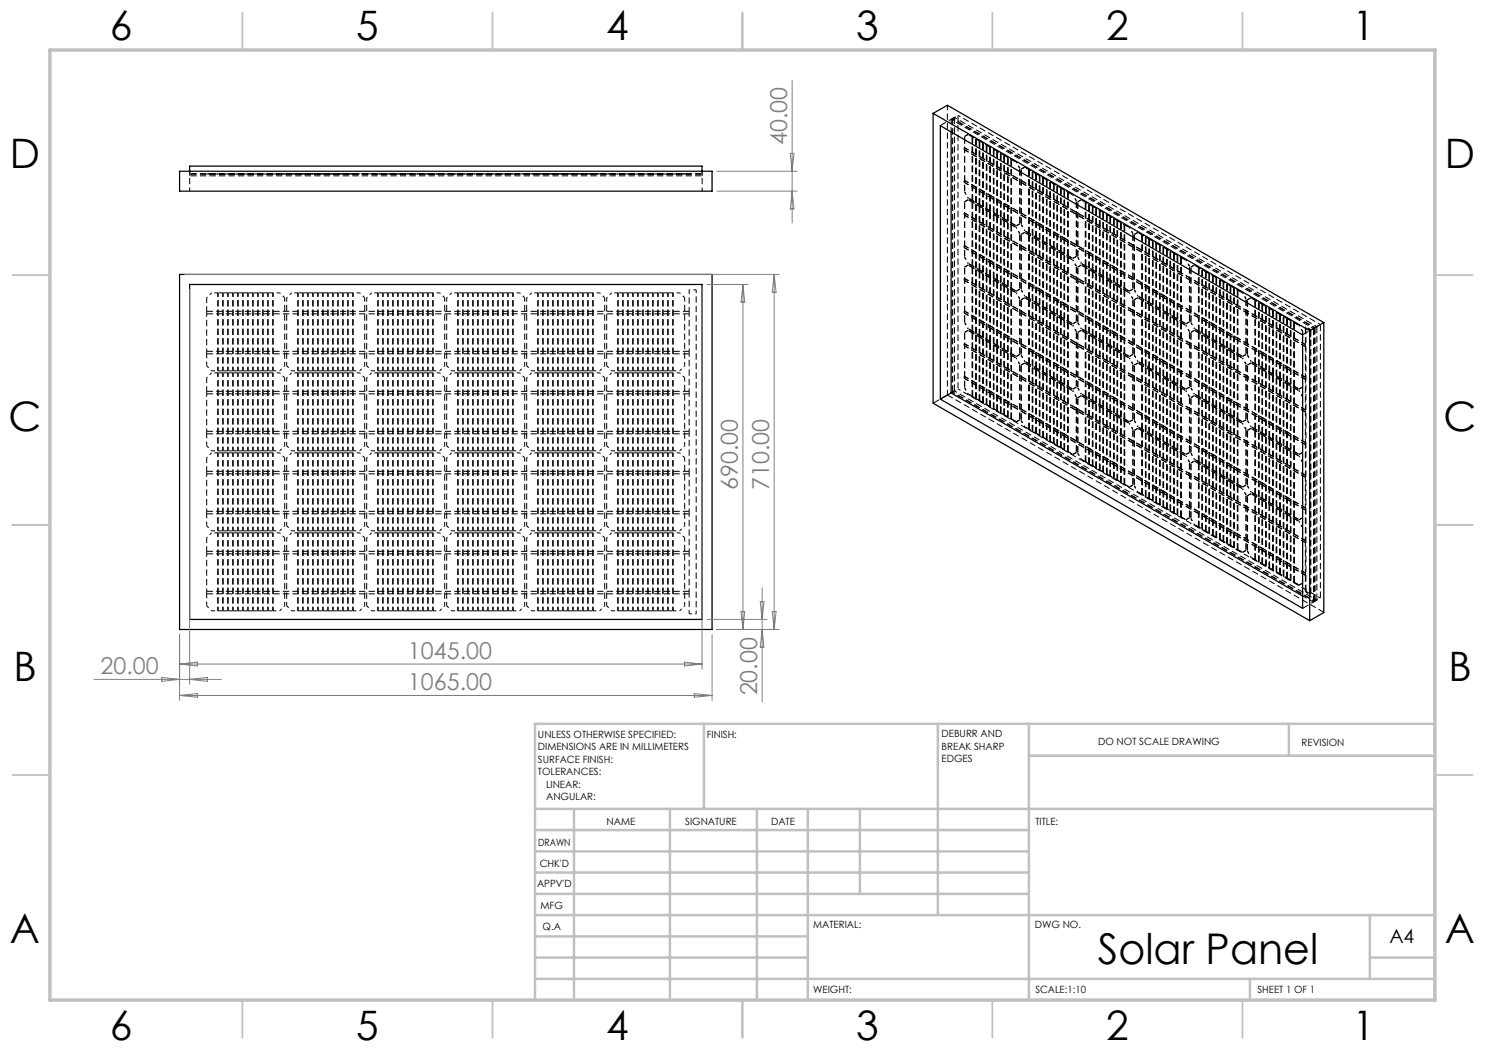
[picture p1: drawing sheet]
<svg xmlns="http://www.w3.org/2000/svg" width="297mm" height="210mm" viewBox="0 0 297 210" stroke-linecap="round" stroke-linejoin="round" font-family="sans-serif">
<defs><g id="words">
<text font-size="8.5" x="219.6" y="192.7">Solar Panel</text>
<g font-size="8.1">
<text x="22" y="8">6</text>
<text x="71.2" y="8">5</text>
<text x="121.2" y="8">4</text>
<text x="171.2" y="8">3</text>
<text x="221.2" y="8">2</text>
<text x="270.5" y="8">1</text>
<text x="2" y="33.6">D</text>
<text x="289" y="33.6">D</text>
<text x="1.7" y="86.1">C</text>
<text x="288.7" y="86.1">C</text>
<text x="2.7" y="136.1">B</text>
<text x="289.7" y="136.1">B</text>
<text x="2" y="188.6">A</text>
<text x="289" y="188.6">A</text>
<text x="22" y="208">6</text>
<text x="71.2" y="208">5</text>
<text x="121.2" y="208">4</text>
<text x="171.2" y="208">3</text>
<text x="221.2" y="208">2</text>
<text x="270.5" y="208">1</text>
</g>
<g font-size="4.7" fill="#808080">
<text x="157.4" y="29" transform="rotate(-90 157.4 29)">40.00</text>
<text x="147.6" y="98" transform="rotate(-90 147.6 98)">690.00</text>
<text x="153.8" y="98" transform="rotate(-90 153.8 98)">710.00</text>
<text x="81.6" y="131.8">1045.00</text>
<text x="20.1" y="134.9">20.00</text>
<text x="81.6" y="138">1065.00</text>
<text x="151.4" y="139.1" transform="rotate(-90 151.4 139.1)">20.00</text>
</g>
<text font-size="3.9" x="277.9" y="188.5">A4</text>
<g font-size="2">
<text x="107.6" y="147.6">UNLESS OTHERWISE SPECIFIED:</text>
<text x="141.4" y="147.6">FINISH:</text>
<text x="188.3" y="147.5">DEBURR AND</text>
<text x="188.3" y="150">BREAK SHARP</text>
<text x="219.6" y="149">DO NOT SCALE DRAWING</text>
<text x="260.3" y="149.2">REVISION</text>
<text x="107.6" y="150.1">DIMENSIONS ARE IN MILLIMETERS</text>
<text x="107.6" y="152.6">SURFACE FINISH:</text>
<text x="107.6" y="155.1">TOLERANCES:</text>
<text x="188.3" y="152.5">EDGES</text>
<text x="109.2" y="157.6">LINEAR:</text>
<text x="109.2" y="160.1">ANGULAR:</text>
<text x="121.3" y="165">NAME</text>
<text x="137" y="164.9">SIGNATURE</text>
<text x="154.2" y="164.9">DATE</text>
<text x="207.1" y="164.9">TITLE:</text>
<text x="107.6" y="169.1">DRAWN</text>
<text x="107.9" y="173.3">CHK'D</text>
<text x="107.4" y="177.4">APPV'D</text>
<text x="108.1" y="181.8">MFG</text>
<text x="108.5" y="186">Q.A</text>
<text x="162.6" y="185.5">MATERIAL:</text>
<text x="207" y="185.5">DWG NO.</text>
<text x="162.6" y="198.5">WEIGHT:</text>
<text x="207.1" y="198.6">SCALE:1:10</text>
<text x="251.5" y="198.6">SHEET 1 OF 1</text>
</g>
</g></defs>
<g fill="none" stroke="#000" stroke-width=".2" stroke-dasharray="1.3 .6" stroke-linecap="butt">
<path d="M37.9 34.7v-.5M37.9 35.2v-.3M41.3 34.9v-.1M41.3 34.8v-.1M42.3 34.8v-.1M43.6 34.8h-.1M44.6 34.8h-.1M45.6 34.8h-.1M46.6 34.8h-.1M47.6 34.8h-.1M48.6 34.8h-.1M49.6 34.8h-.1"/>
<path d="M50.6 34.8h-.1M51.6 34.8h-.1M52.6 34.8h-.1M53.6 34.8h-.1M54.6 34.8h-.1M55.9 34.8v-.1M56.9 34.8v-.1M57.3 34.8v-.1M58.3 34.8v-.1M59.6 34.8h-.1M60.6 34.8h-.1M61.6 34.8h-.1"/>
<path d="M62.6 34.8h-.1M63.6 34.8h-.1M64.6 34.8h-.1M65.6 34.8h-.1M66.6 34.8h-.1M67.6 34.8h-.1M68.6 34.8h-.1M69.6 34.8h-.1M70.6 34.8h-.1M71.9 34.8v-.1M72.9 34.8v-.1M73.3 34.8v-.1"/>
<path d="M74.3 34.8v-.1M75.6 34.8h-.1M76.6 34.8h-.1M77.6 34.8h-.1M78.6 34.8h-.1M79.6 34.8h-.1M80.6 34.8h-.1M81.6 34.8h-.1M82.6 34.8h-.1M83.6 34.8h-.1M84.6 34.8h-.1M85.6 34.8h-.1"/>
<path d="M86.6 34.8h-.1M87.9 34.8v-.1M88.9 34.8v-.1M89.3 34.8v-.1M90.3 34.8v-.1M91.6 34.8h-.1M92.6 34.8h-.1M93.6 34.8h-.1M94.6 34.8h-.1M95.6 34.8h-.1M96.6 34.8h-.1M97.6 34.8h-.1"/>
<path d="M98.6 34.8h-.1M99.6 34.8h-.1M100.6 34.8h-.1M101.6 34.8h-.1M102.6 34.8h-.1M103.9 34.8v-.1M104.9 34.8v-.1M105.3 34.8v-.1M106.3 34.8v-.1M107.6 34.8h-.1M108.6 34.8h-.1M109.6 34.8h-.1"/>
<path d="M110.6 34.8h-.1M111.6 34.8h-.1M112.6 34.8h-.1M113.6 34.8h-.1M114.6 34.8h-.1M115.6 34.8h-.1M116.6 34.8h-.1M117.6 34.8h-.1M118.6 34.8h-.1M119.9 34.8v-.1M120.9 34.8v-.1M121.3 34.8v-.1"/>
<path d="M122.3 34.8v-.1M123.6 34.8h-.1M124.6 34.8h-.1M125.6 34.8h-.1M126.6 34.8h-.1M127.6 34.8h-.1M128.6 34.8h-.1M129.6 34.8h-.1M130.6 34.8h-.1M131.6 34.8h-.1M132.6 34.8h-.1M133.6 34.8h-.1"/>
<path d="M134.6 34.8h-.1M135.9 34.8v-.1M136.9 34.8v-.1M137.8 34.9v-.2M137.8 34.8h-3.2M139.2 34.9v-.2M140.4 34.7v-.5M140.4 35.2v-.3M188.1 25.1l2.8-1.6M190.2 23.9l.2-.2M190.4 23.7v54.8M190.5 23.7v54.7"/>
<path d="M190.9 23.5v54.7M191.6 23.1v54.7M192.8 36.1v.4M192.8 29.5v.4M192.8 29.5h.1M192.8 36.1h.1M192.8 29.9h.1M192.8 36.5h.1M192.9 29.5v.4M192.9 36.1v.4M193.6 26.9h.1M193.6 39.6h.1"/>
<path d="M193.6 40l.1-.1M194.4 27.4v12.7M194.4 27.4h.1M194.5 27.4v12.7M194.5 27.4h-.1M195.1 27.8h.1M195.1 27.8v12.7M195.2 27.8v12.7M195.2 27.8h-.1M195.8 28.2h.1M195.8 28.2v12.8M195.9 28.2v12.7"/>
<path d="M195.9 28.3l.1-.1M195.9 28.3l-.1-.1M196 28.2h-.1M196.6 28.6v12.8M196.6 28.6v12.7M196.6 28.7v-.1M196.6 28.7l.1-.1M196.7 28.6h-.1M197.3 29v12.8M197.3 29v12.7M197.3 29.1h.1M197.3 29.1v-.1"/>
<path d="M197.4 29.1l-.1-.1M198 29.4v12.8M198 29.5h.1M198 29.5v-.1M198.1 29.5l-.1-.1M198.7 29.8v12.8M198.7 29.9v-.1M198.7 29.9h.1M198.8 29.9l-.1-.1M199.4 30.3v-.1M199.4 30.3v12.7M199.4 30.2v12.8"/>
<path d="M199.5 30.3h-.1M199.5 30.3l-.1-.1M200.1 30.7v-.1M200.1 30.7v12.7M200.1 30.6v12.8M200.2 30.7h-.1M200.2 30.7l-.1-.1M200.8 31.1v12.7M200.9 31.1h-.1M201.5 31.5v12.7M201.6 31.5h-.1M202.2 31.9v12.7"/>
<path d="M202.3 31.9h-.1M203.2 32.4h.1M203.9 33.7l.1-.1M204.2 33.8h.1M204.9 33.4h.1M205.7 33.9v12.8M205.7 33.9h.1M205.8 33.9v12.7M205.8 34l-.1-.1M205.8 34v-.1M206.5 34.3v12.8M206.5 34.4v-.1"/>
<path d="M206.5 34.4h.1M206.6 34.4l-.1-.1M207.2 34.7v12.8M207.2 34.8h.1M207.2 34.8v-.1M207.3 34.8l-.1-.1M207.9 35.2v-.1M207.9 35.2v12.7M207.9 35.1v12.8M207.9 35.2h.1M208 35.2l-.1-.1M208.6 35.6v-.1"/>
<path d="M208.6 35.6v12.7M208.6 35.5v12.8M208.6 35.6h.1M208.7 35.6l-.1-.1M209.3 36v12.7M209.3 36v-.1M209.3 35.9v12.8M209.3 36h.1M209.4 36l-.1-.1M210 36.4v12.7M210.1 36.4h-.1M210.7 36.8v12.7"/>
<path d="M210.8 36.8h-.1M211.4 37.2v12.7M211.5 37.2h-.1M212.1 37.6v12.7M212.2 37.6h-.1M212.8 38v12.7M212.8 38h.1M212.9 38v12.7M212.9 38.1v-.1M212.9 38.1l-.1-.1M213.5 38.4h.1M213.5 38.4v12.8"/>
<path d="M213.6 38.4v12.7M213.6 38.5v-.1M213.6 38.5l-.1-.1M214.5 39l.1-.1M216.2 39.9h.1M43.6 58.6h-.1M44.6 58.6h-.1M45.6 58.6h-.1M46.6 58.6h-.1M47.6 58.6h-.1M48.6 58.6h-.1M49.6 58.6h-.1"/>
<path d="M50.6 58.6h-.1M51.6 58.6h-.1M52.6 58.6h-.1M53.6 58.6h-.1M54.6 58.6h-.1M59.6 58.6h-.1M60.6 58.6h-.1M61.6 58.6h-.1M62.6 58.6h-.1M63.6 58.6h-.1M64.6 58.6h-.1M65.6 58.6h-.1"/>
<path d="M66.6 58.6h-.1M67.6 58.6h-.1M68.6 58.6h-.1M69.6 58.6h-.1M70.6 58.6h-.1M75.6 58.6h-.1M76.6 58.6h-.1M77.6 58.6h-.1M78.6 58.6h-.1M79.6 58.6h-.1M80.6 58.6h-.1M81.6 58.6h-.1"/>
<path d="M82.6 58.6h-.1M83.6 58.6h-.1M84.6 58.6h-.1M85.6 58.6h-.1M86.6 58.6h-.1M91.6 58.6h-.1M92.6 58.6h-.1M93.6 58.6h-.1M94.6 58.6h-.1M95.6 58.6h-.1M96.6 58.6h-.1M97.6 58.6h-.1"/>
<path d="M98.6 58.6h-.1M99.6 58.6h-.1M100.6 58.6h-.1M101.6 58.6h-.1M102.6 58.6h-.1M107.6 58.6h-.1M108.6 58.6h-.1M109.6 58.6h-.1M110.6 58.6h-.1M111.6 58.6h-.1M112.6 58.6h-.1M113.6 58.6h-.1"/>
<path d="M114.6 58.6h-.1M115.6 58.6h-.1M116.6 58.6h-.1M117.6 58.6h-.1M118.6 58.6h-.1M123.6 58.6h-.1M124.6 58.6h-.1M125.6 58.6h-.1M126.6 58.6h-.1M127.6 58.6h-.1M128.6 58.6h-.1M129.6 58.6h-.1"/>
<path d="M130.6 58.6h-.1M131.6 58.6h-.1M132.6 58.6h-.1M133.6 58.6h-.1M134.6 58.6h-.1M192.8 55.7v.4M192.8 49.1v.4M192.8 42.6v.4M192.8 42.6h.1M192.8 49.1h.1M192.8 55.7l.1-.1M192.8 43h.1"/>
<path d="M192.8 49.5h.1M192.8 56.1h.1M192.9 42.6v.4M192.9 49.1v.4M192.9 55.6v.5M192.9 40.4v-.1M192.9 51.5v-.1M193.6 52.7h.1M193.6 53h.1M194.4 40.1l.1 .1M194.4 40.1h.1M194.4 40.5l.1-.1"/>
<path d="M194.4 53.2h.1M194.4 40.5v12.7M194.4 53.5v12.8M194.4 53.5h.1M194.5 40.1v.1M194.5 40.4v12.8M194.5 53.5v12.7M194.5 40.2v-12.8M194.5 40.5h-.1M194.5 53.2v-12.7M194.5 53.6l-.1-.1M194.5 53.6v-.1"/>
<path d="M194.5 40.5v-.1M195.1 40.5l.1 .1M195.1 40.5h.1M195.1 53.6h.1M195.1 40.9v12.7M195.1 40.9l.1-.1M195.1 53.9v12.8M195.1 53.9h.1M195.2 40.5v.1M195.2 40.8v12.8M195.2 53.9v12.8M195.2 40.6v-12.8"/>
<path d="M195.2 40.9h-.1M195.2 53.6v-12.7M195.2 54l-.1-.1M195.2 40.9v-.1M195.2 54v-.1M195.8 41h.1M195.8 41l.1-.1M195.8 54l.1 .1M195.8 41.3v12.7M195.8 41.3h.1M195.8 54h.1M195.8 54.3h.1"/>
<path d="M195.8 54.3v12.8M195.9 40.9l.1 .1M195.9 41.3v12.7M195.9 54h.1M195.9 54.3v12.8M195.9 41h.1M195.9 41v-12.7M195.9 54.1l.1-.1M195.9 54.1v-12.8M195.9 41.3h.1M195.9 41.3h-.1M195.9 54.4h.1"/>
<path d="M195.9 54.4l-.1-.1M196 41v-12.8M196 54v-12.7M196 41.3h-.1M196 54.4l-.1-.1M196.6 41.4v-.1M196.6 54.4v.1M196.6 41.7v12.7M196.6 54.8v12.7M196.6 54.8v-.1M196.6 41.3l.1 .1M196.6 54.4h.1"/>
<path d="M196.6 54.7v12.8M196.6 41.4v-12.7M196.6 41.4h.1M196.6 54.5v-12.8M196.6 41.7h.1M196.6 54.5l.1-.1M196.6 54.8h.1M196.7 41.4v-12.8M196.7 41.7h-.1M196.7 54.4v-12.7M196.7 54.8l-.1-.1M197.3 41.8v-.1"/>
<path d="M197.3 54.8v.1M197.3 42.1v12.7M197.3 55.2v12.7M197.3 55.2v-.1M197.3 41.7l.1 .1M197.3 54.8l.1 .1M197.3 55.1v12.8M197.3 41.8h.1M197.3 41.8v-12.7M197.3 42.1h.1M197.3 54.9v-12.8M197.3 54.9h.1"/>
<path d="M197.3 55.2h.1M197.4 41.8v-12.7M197.4 42.1h-.1M197.4 54.9v-12.8M197.4 55.2l-.1-.1M198 55.2v.1M198 42.5v12.7M198 55.6v12.7M198 55.6v-.1M198 42.2h.1M198 55.2l.1 .1M198 55.5v12.8"/>
<path d="M198 42.2v-12.7M198 42.5h.1M198 55.3v-12.8M198 55.3h.1M198 55.6h.1M198.1 42.2v-12.7M198.1 42.5h-.1M198.1 55.3v-12.8M198.1 55.6l-.1-.1M198.7 55.6v.1M198.7 42.9v12.7M198.7 56v12.7"/>
<path d="M198.7 42.6h.1M198.7 55.6l.1 .1M198.7 42.6v-12.7M198.7 43l.1-.1M198.7 43v-.1M198.7 55.7h.1M198.7 55.7v-12.7M198.7 56h.1M198.8 42.6v-12.7M198.8 42.9h-.1M198.8 55.7v-12.8M198.8 56h-.1"/>
<path d="M199.4 43h.1M199.4 56.1h.1M199.4 43.3v12.8M199.4 56.1v-.1M199.4 56.4v12.7M199.4 43.3v12.7M199.4 56l.1 .1M199.5 43v-12.7M199.5 43.4l-.1-.1M199.5 56.1v-12.7M199.5 43.4v-.1M199.5 56.4h-.1"/>
<path d="M199.5 56.1v-12.8M199.5 43.3h-.1M200.1 43.4h.1M200.1 56.5h.1M200.1 43.7v12.8M200.1 56.5v-.1M200.1 56.8v12.7M200.1 43.7v12.7M200.1 56.4l.1 .1M200.2 43.4v-12.7M200.2 56.5v-12.7M200.2 43.8v-.1"/>
<path d="M200.2 43.8l-.1-.1M200.2 56.8h-.1M200.2 56.5v-12.8M200.2 43.7h-.1M200.8 43.8h.1M200.8 56.9h.1M200.8 44.1v12.8M200.8 57.2v12.7M200.9 43.8v-12.7M200.9 56.9v-12.7M200.9 44.2l-.1-.1M200.9 57.2h-.1"/>
<path d="M201.5 44.2l.1 .1M201.5 57.3h.1M201.5 44.5v12.8M201.5 57.6v12.7M201.5 44.2h.1M201.6 44.3v-.1M201.6 44.3v-12.8M201.6 44.6l-.1-.1M201.6 57.3v-12.7M201.6 57.6h-.1M201.6 44.2v-12.7M202.2 44.6l.1 .1"/>
<path d="M202.2 57.7h.1M202.2 45v12.7M202.2 45v-.1M202.2 58v12.8M202.2 44.6h.1M202.2 44.9v12.8M202.2 58v12.7M202.3 44.7v-.1M202.3 44.7v-12.8M202.3 45h-.1M202.3 57.7v-12.7M202.3 58.1l-.1-.1"/>
<path d="M202.3 58.1v-.1M202.3 44.6v-12.7M202.3 45l-.1-.1M202.3 58h-.1M203.2 45.2h.1M203.2 45.5h.1M203.2 58.2h.1M203.2 58.6l.1-.1M203.9 44.8l.1-.1M203.9 46.7h.1M203.9 57.8h.1M203.9 59.8h.1"/>
<path d="M204.2 44.9h.1M204.2 46.9h.1M204.2 58h.1M204.2 60l.1-.1M204.9 46.2l.1-.1M204.9 46.5h.1M204.9 59.2h.1M204.9 59.5h.1M205.7 46.7h.1M205.7 46.7l.1-.1M205.7 59.7l.1 .1M205.7 47v12.7"/>
<path d="M205.7 47h.1M205.7 59.7h.1M205.8 46.6v.1M205.8 47v12.7M205.8 59.7v.1M205.8 46.7v-12.7M205.8 59.8v-12.8M205.8 47h-.1M205.8 46.7v-12.8M206.5 47.4v12.7M206.5 47.1h.1M206.5 47.1v-12.7"/>
<path d="M206.5 47.4h.1M206.6 47.1v-12.7M206.6 47.4h-.1M207.2 47.8v12.7M207.2 47.5h.1M207.2 47.5v-12.7M207.2 47.9l.1-.1M207.2 47.9v-.1M207.3 47.5v-12.7M207.3 47.8h-.1M207.9 48.2v12.8M207.9 47.9h.1"/>
<path d="M207.9 48.2v12.7M207.9 47.9v-12.7M207.9 48.3l.1-.1M207.9 48.3v-.1M208 47.9v-12.7M208 48.2h-.1M208.6 48.6v12.8M208.6 48.3h.1M208.6 48.6v12.7M208.6 48.3v-12.7M208.6 48.7l.1-.1M208.6 48.7v-.1"/>
<path d="M208.7 48.3v-12.7M208.7 48.6h-.1M209.3 49v12.8M209.3 48.7h.1M209.3 48.7v-12.7M209.3 49.1h.1M209.3 49.1v-.1M209.4 48.7v-12.7M209.4 49.1l-.1-.1M210 49.1l.1 .1M210 49.4v12.8M210 49.1h.1"/>
<path d="M210.1 49.2v-12.8M210.1 49.2v-.1M210.1 49.5l-.1-.1M210.1 49.1v-12.7M210.7 49.5l.1 .1M210.7 49.9v12.7M210.7 49.9v-.1M210.7 49.5h.1M210.7 49.8v12.8M210.8 49.6v-.1M210.8 49.6v-12.8M210.8 49.9h-.1"/>
<path d="M210.8 49.5v-12.7M210.8 49.9l-.1-.1M211.4 49.9l.1 .1M211.4 50.3v-.1M211.4 50.3v12.7M211.4 50.2v12.8M211.5 50v-12.8M211.5 50.3h-.1M211.5 50.3l-.1-.1M212.1 50.3l.1 .1M212.1 50.7v12.7M212.1 50.7v-.1"/>
<path d="M212.1 50.6v12.8M212.2 50.4v-12.8M212.2 50.7h-.1M212.2 50.7l-.1-.1M212.8 50.7l.1 .1M212.8 50.7h.1M212.8 51.1v12.7M212.8 51.1h.1M212.9 50.7v.1M212.9 51.1v12.7M212.9 50.8v-12.7M212.9 51.1h-.1"/>
<path d="M212.9 50.8v-12.8M213.5 51.2h.1M213.5 51.2l.1-.1M213.5 51.5h.1M213.5 51.5v12.7M213.6 51.1v.1M213.6 51.5v12.7M213.6 51.2v-12.7M213.6 51.5h-.1M213.6 51.2v-12.8M214.5 51.7h.1M214.5 52h.1"/>
<path d="M215.3 53.3v-.1M215.5 40.4l.1-.1M215.5 51.5l.1-.1M215.5 53.4h.1M216.2 52.7h.1M216.2 53h.1M217.1 40.5v12.7M217.1 40.5v-.1M217.1 53.5v12.8M217.1 40.4v12.8M217.1 53.2h.1M217.1 53.5v12.7"/>
<path d="M217.1 53.2v-12.7M217.1 40.5h.1M217.1 53.6l.1-.1M217.1 53.6v-.1M217.2 53.2v-12.7M217.2 40.5l-.1-.1M217.2 53.5h-.1M217.8 40.9v-.1M217.8 40.9v12.7M217.8 53.9v12.8M217.8 40.8v12.8M217.8 53.6h.1"/>
<path d="M217.8 40.9h.1M217.8 53.6v-12.7M217.8 54v-.1M217.8 54h.1M217.9 40.9l-.1-.1M217.9 53.6v-12.7M217.9 54l-.1-.1M218.5 54v.1M218.5 41.3v12.7M218.5 54.3v12.8M218.5 54h.1M218.5 54.1v-12.8"/>
<path d="M218.5 54.1l.1-.1M218.5 41.3h.1M218.5 54.4h.1M218.5 54.4v-.1M218.6 54v-12.7M218.6 41.3h-.1M218.6 54.4l-.1-.1M219.2 54.4v.1M219.2 41.7v12.7M219.2 54.7v12.8M219.2 54.4h.1M219.2 54.5v-12.8"/>
<path d="M219.2 54.5l.1-.1M219.2 41.7h.1M219.2 54.8v-.1M219.2 54.8h.1M219.3 54.4v-12.7M219.3 41.7h-.1M219.3 54.8l-.1-.1M219.9 54.8l.1 .1M219.9 42.1v12.7M219.9 55.2v-.1M219.9 55.2v12.7M219.9 55.1v12.8"/>
<path d="M220 54.9v-12.8M220 42.1h-.1M220 55.2h-.1M220 55.2l-.1-.1M220.6 55.2l.1 .1M220.6 42.5v12.7M220.6 55.6v12.7M220.6 55.6v-.1M220.6 55.5v12.8M220.7 42.5h-.1M220.7 55.3v-12.8M220.7 55.6h-.1"/>
<path d="M220.7 55.6l-.1-.1M221.3 55.6l.1 .1M221.3 42.9v12.7M221.3 56v12.7M221.4 42.9h-.1M221.4 55.7v-12.8M221.4 56h-.1M222 56.1h.1M222 43.3v12.8M222 56.1v-.1M222 56.4v12.7M222 43.3v12.7"/>
<path d="M222 56l.1 .1M222.1 56.1v-12.7M222.1 43.4v-.1M222.1 43.4l-.1-.1M222.1 56.4h-.1M222.1 56.1v-12.8M222.1 43.3h-.1M222.7 56.5h.1M222.7 43.7v12.8M222.7 56.5v-.1M222.7 56.8v12.7M222.7 43.7v12.7"/>
<path d="M222.7 56.4l.1 .1M222.8 43.8v-.1M222.8 43.8l-.1-.1M222.8 56.5v-12.7M222.8 56.8h-.1M222.8 43.7h-.1M222.8 56.5v-12.8M223.4 56.9h.1M223.4 44.1v12.8M223.4 44.1h.1M223.4 57.2h.1M223.4 57.2v12.7"/>
<path d="M223.5 44.1v12.8M223.5 57.2v12.7M223.5 44.2l-.1-.1M223.5 56.9v-12.7M223.5 57.2h-.1M223.5 44.2v-.1M224.1 57.3h.1M224.1 44.5v12.8M224.1 44.5h.1M224.1 57.6h.1M224.1 57.6v12.7M224.2 44.5v12.8"/>
<path d="M224.2 57.6v12.7M224.2 44.6l-.1-.1M224.2 57.3v-12.7M224.2 57.6h-.1M224.2 44.6v-.1M224.8 57.7h.1M224.8 44.9v12.8M224.8 44.9h.1M224.8 58h.1M224.8 58v12.8M224.9 44.9v12.8M224.9 58v12.7"/>
<path d="M224.9 57.7v-12.7M224.9 45l-.1-.1M224.9 58.1v-.1M224.9 58.1l-.1-.1M224.9 45v-.1M225.9 58.6v-.1M226.9 60v-.1M228.4 59.7v.1M228.4 47v12.7M228.4 59.7h.1M228.4 59.8l.1-.1M228.4 59.8v-12.8"/>
<path d="M228.4 47h.1M228.5 59.7v-12.7M228.5 47h-.1M229.1 47.4v12.7M229.1 47.4h.1M229.2 47.4h-.1M229.8 47.8v12.7M229.9 47.8h-.1M230.5 48.2v12.8M230.5 48.2v12.7M230.6 48.3v-.1M230.6 48.3l-.1-.1"/>
<path d="M230.6 48.2h-.1M231.2 48.6v12.8M231.2 48.6v12.7M231.3 48.7v-.1M231.3 48.7l-.1-.1M231.3 48.6h-.1M231.9 49v12.8M231.9 49v12.7M232 49.1l-.1-.1M232.6 49.4v12.8M232.7 49.5l-.1-.1M233.3 49.8h.1"/>
<path d="M233.3 49.8v12.8M233.4 49.8v12.8M233.4 49.9l-.1-.1M233.4 49.9v-.1M234 50.3v12.7M234 50.3l.1-.1M234.1 50.2v12.8M234.1 50.3h-.1M234.1 50.3v-.1M234.7 50.7v12.7M234.7 50.7l.1-.1M234.8 50.6v12.8"/>
<path d="M234.8 50.7h-.1M234.8 50.7v-.1M235.4 51.1v12.7M235.4 51.1h.1M235.5 51.1v12.7M235.5 51.1h-.1M236.1 51.5v12.7M236.1 51.5h.1M236.2 51.5v12.7M236.2 51.5h-.1M236.2 51.5h.1M236.3 51.5h-.1"/>
<path d="M237.9 53.3v-.1M239.7 53.5v12.8M239.7 53.5v12.7M239.8 53.6v-.1M239.8 53.6l-.1-.1M239.8 53.5h-.1M240.4 53.9v12.8M240.4 53.9v12.7M240.5 54l-.1-.1M241.1 54.3v12.8M241.2 54.4l-.1-.1M241.8 54.7v12.8"/>
<path d="M241.9 54.8l-.1-.1M242.5 55.2v-.1M242.5 55.2v12.7M242.5 55.1v12.8M242.6 55.2h-.1M242.6 55.2l-.1-.1M243.2 55.6l.1-.1M243.2 55.6v12.7M243.3 55.5v12.8M243.3 55.6h-.1M243.3 55.6v-.1M243.9 56v12.7"/>
<path d="M243.9 56h.1M244 56v12.7M244 56h-.1M244.6 56.4h.1M244.6 56.4v12.7M244.7 56.4v12.7M244.7 56.4h-.1M245.3 56.8v12.7M245.3 56.8h.1M245.4 56.8v12.7M245.4 56.8h-.1M246 57.2v12.7"/>
<path d="M246 57.2h.1M246.1 57.2v12.7M246.1 57.2h-.1M246.1 57.2h.1M246.2 57.2h-.1M246.8 57.6v12.7M246.8 57.6h.1M246.9 57.6h-.1M247.5 58v12.8M247.5 58v12.7M247.5 58.1l.1-.1M247.5 58.1v-.1"/>
<path d="M247.6 58h-.1M248.5 58.6v-.1M249.5 60v-.1M41.3 78.8h96.5M41.3 78.3v.5M41.3 70.8h96.5M41.3 62.8h96.5M41.3 62.3v.5M41.3 70.3v.5M43.5 74.2h.1M43.6 74.6h-.1M44.5 74.2h.1"/>
<path d="M44.6 74.6h-.1M45.5 74.2h.1M45.6 74.6h-.1M46.5 74.2h.1M46.6 74.6h-.1M47.5 74.2h.1M47.6 74.6h-.1M48.5 74.2h.1M48.6 74.6h-.1M49.5 74.2h.1M49.6 74.6h-.1M50.5 74.2h.1"/>
<path d="M50.6 74.6h-.1M51.5 74.2h.1M51.6 74.6h-.1M52.5 74.2h.1M52.6 74.6h-.1M53.5 74.2h.1M53.6 74.6h-.1M54.5 74.2h.1M54.6 74.6h-.1M59.5 74.2h.1M59.6 74.6h-.1M60.5 74.2h.1"/>
<path d="M60.6 74.6h-.1M61.5 74.2h.1M61.6 74.6h-.1M62.5 74.2h.1M62.6 74.6h-.1M63.5 74.2h.1M63.6 74.6h-.1M64.5 74.2h.1M64.6 74.6h-.1M65.5 74.2h.1M65.6 74.6h-.1M66.5 74.2h.1"/>
<path d="M66.6 74.6h-.1M67.5 74.2h.1M67.6 74.6h-.1M68.5 74.2h.1M68.6 74.6h-.1M69.5 74.2h.1M69.6 74.6h-.1M70.5 74.2h.1M70.6 74.6h-.1M75.5 74.2h.1M75.6 74.6h-.1M76.5 74.2h.1"/>
<path d="M76.6 74.6h-.1M77.5 74.2h.1M77.6 74.6h-.1M78.5 74.2h.1M78.6 74.6h-.1M79.5 74.2h.1M79.6 74.6h-.1M80.5 74.2h.1M80.6 74.6h-.1M81.5 74.2h.1M81.6 74.6h-.1M82.5 74.2h.1"/>
<path d="M82.6 74.6h-.1M83.5 74.2h.1M83.6 74.6h-.1M84.5 74.2h.1M84.6 74.6h-.1M85.5 74.2h.1M85.6 74.6h-.1M86.5 74.2h.1M86.6 74.6h-.1M91.5 74.2h.1M91.6 74.6h-.1M92.5 74.2h.1"/>
<path d="M92.6 74.6h-.1M93.5 74.2h.1M93.6 74.6h-.1M94.5 74.2h.1M94.6 74.6h-.1M95.5 74.2h.1M95.6 74.6h-.1M96.5 74.2h.1M96.6 74.6h-.1M97.5 74.2h.1M97.6 74.6h-.1M98.5 74.2h.1"/>
<path d="M98.6 74.6h-.1M99.5 74.2h.1M99.6 74.6h-.1M100.5 74.2h.1M100.6 74.6h-.1M101.5 74.2h.1M101.6 74.6h-.1M102.5 74.2h.1M102.6 74.6h-.1M107.5 74.2h.1M107.6 74.6h-.1M108.5 74.2h.1"/>
<path d="M108.6 74.6h-.1M109.5 74.2h.1M109.6 74.6h-.1M110.5 74.2h.1M110.6 74.6h-.1M111.5 74.2h.1M111.6 74.6h-.1M112.5 74.2h.1M112.6 74.6h-.1M113.5 74.2h.1M113.6 74.6h-.1M114.5 74.2h.1"/>
<path d="M114.6 74.6h-.1M115.5 74.2h.1M115.6 74.6h-.1M116.5 74.2h.1M116.6 74.6h-.1M117.5 74.2h.1M117.6 74.6h-.1M118.5 74.2h.1M118.6 74.6h-.1M123.5 74.2h.1M123.6 74.6h-.1M124.5 74.2h.1"/>
<path d="M124.6 74.6h-.1M125.5 74.2h.1M125.6 74.6h-.1M126.5 74.2h.1M126.6 74.6h-.1M127.5 74.2h.1M127.6 74.6h-.1M128.5 74.2h.1M128.6 74.6h-.1M129.5 74.2h.1M129.6 74.6h-.1M130.5 74.2h.1"/>
<path d="M130.6 74.6h-.1M131.5 74.2h.1M131.6 74.6h-.1M132.5 74.2h.1M132.6 74.6h-.1M133.5 74.2h.1M133.6 74.6h-.1M134.5 74.2h.1M134.6 74.6h-.1M137.8 78.3h-96.5M137.8 62.3h-96.5M137.8 70.3h-96.5"/>
<path d="M137.8 70.3v.5M137.8 78.3v.5M137.8 62.3v.5M189.5 79l75.3 43.5M190.2 78.6l.2-.1M192.8 68.7v.4M192.8 62.2v.4M192.8 75.3v.4M192.8 62.2h.1M192.8 68.7h.1M192.8 75.3l.1-.1M192.8 62.6h.1"/>
<path d="M192.8 69.1h.1M192.8 75.7h.1M192.9 62.2v.4M192.9 68.7v.4M192.9 75.2v.5M193.6 65.8l.1-.1M193.6 66.1h.1M193.6 78.8h.1M194.4 66.3h.1M194.4 66.3l.1-.1M194.4 66.6h.1M194.4 79.3l.1 .1"/>
<path d="M194.4 66.6v12.7M194.4 79.3h.1M194.5 66.2v.1M194.5 66.6v12.7M194.5 66.3v-12.7M194.5 66.6h-.1M194.5 79.4v-.1M194.5 79.4v-12.8M194.5 66.3v-12.8M194.5 79.3v-12.7M195.1 66.7h.1M195.1 79.7l.1 .1"/>
<path d="M195.1 67v12.7M195.1 67h.1M195.1 79.7h.1M195.2 67v12.7M195.2 79.7v.1M195.2 66.7v-12.7M195.2 79.8v-12.8M195.2 67h-.1M195.8 67.1h.1M195.8 67.4v12.7M195.8 67.4h.1M195.9 67.1h.1"/>
<path d="M195.9 67.4v12.7M195.9 67.1v-12.7M195.9 67.4h-.1M195.9 67.4h.1M196 67.1v-12.7M196 67.4h-.1M196.6 67.8v12.8M196.6 67.5h.1M196.6 67.8v12.7M196.6 67.5v-12.7M196.6 67.9l.1-.1M196.6 67.9v-.1"/>
<path d="M196.7 67.5v-12.7M196.7 67.8h-.1M197.3 68.2v12.8M197.3 67.9h.1M197.3 68.2v12.7M197.3 67.9v-12.7M197.3 68.3v-.1M197.3 68.3l.1-.1M197.4 67.9v-12.7M197.4 68.2h-.1M198 68.6v12.8M198 68.3h.1"/>
<path d="M198 68.6v12.7M198 68.3v-12.7M198 68.7h.1M198 68.7v-.1M198.1 68.3v-12.7M198.1 68.7l-.1-.1M198.7 68.7v.1M198.7 69v12.8M198.7 68.7h.1M198.7 68.8l.1-.1M198.7 68.8v-12.8M198.7 69.1v-.1"/>
<path d="M198.7 69.1h.1M198.8 68.7v-12.7M198.8 69.1l-.1-.1M199.4 69.1l.1 .1M199.4 69.4v12.8M199.4 69.1h.1M199.5 69.2v-12.8M199.5 69.2v-.1M199.5 69.5l-.1-.1M199.5 69.1v-12.7M200.1 69.5l.1 .1M200.1 69.9v12.7"/>
<path d="M200.1 69.9v-.1M200.1 69.8v12.8M200.2 69.6v-12.8M200.2 69.9h-.1M200.2 69.9l-.1-.1M200.8 69.9l.1 .1M200.8 70.3v-.1M200.8 70.3v12.7M200.8 70.2v12.8M200.9 70v-12.8M200.9 70.3h-.1M200.9 70.3l-.1-.1"/>
<path d="M201.5 70.3l.1 .1M201.5 70.7v12.7M201.6 70.4v-12.8M201.6 70.7h-.1M202.2 70.8h.1M202.2 70.8v-.1M202.2 71.1v12.7M202.2 70.7l.1 .1M202.3 70.8v-12.7M202.3 71.1h-.1M202.3 70.8v-12.8M203.2 71.3h.1"/>
<path d="M203.2 71.6h.1M203.9 70.9h.1M203.9 72.9l.1-.1M204.2 71.1l.1-.1M204.2 73h.1M204.9 72.3h.1M204.9 72.6h.1M205.7 72.8h.1M205.7 60.1v12.7M205.7 60.1l.1-.1M205.7 73.1h.1M205.7 73.1v12.8"/>
<path d="M205.8 60v12.8M205.8 73.1v12.7M205.8 60.1h-.1M205.8 72.8v-12.7M205.8 73.2v-.1M205.8 73.2l-.1-.1M205.8 60.1v-.1M206.5 60.1v.1M206.5 60.5v-.1M206.5 60.5v12.7M206.5 73.5v12.8M206.5 60.1l.1 .1"/>
<path d="M206.5 60.4v12.8M206.5 73.2h.1M206.5 73.5v12.7M206.5 60.2h.1M206.5 60.2v-12.8M206.5 73.2v-12.7M206.5 60.5h.1M206.5 73.6h.1M206.5 73.6v-.1M206.6 60.2v-12.8M206.6 73.2v-12.7M206.6 60.5l-.1-.1"/>
<path d="M206.6 73.6l-.1-.1M207.2 60.5v.1M207.2 73.6v.1M207.2 60.9v12.7M207.2 73.9v12.8M207.2 60.5l.1 .1M207.2 73.6h.1M207.2 60.6h.1M207.2 60.6v-12.7M207.2 73.7l.1-.1M207.2 73.7v-12.8M207.2 60.9h.1"/>
<path d="M207.2 74h.1M207.2 74v-.1M207.3 60.6v-12.8M207.3 73.6v-12.7M207.3 60.9h-.1M207.3 74l-.1-.1M207.9 61v-.1M207.9 74v.1M207.9 61.3v12.7M207.9 74.3v12.8M207.9 60.9l.1 .1M207.9 74h.1"/>
<path d="M207.9 61h.1M207.9 61v-12.7M207.9 74.1l.1-.1M207.9 74.1v-12.8M207.9 61.3h.1M207.9 74.4v-.1M207.9 74.4h.1M208 61v-12.8M208 74v-12.7M208 61.3h-.1M208 74.4l-.1-.1M208.6 61.4v-.1"/>
<path d="M208.6 74.4v.1M208.6 61.7v12.7M208.6 74.8v12.7M208.6 74.8v-.1M208.6 61.3l.1 .1M208.6 74.4h.1M208.6 74.7v12.8M208.6 61.4h.1M208.6 61.4v-12.7M208.6 74.5l.1-.1M208.6 74.5v-12.8M208.6 61.7h.1"/>
<path d="M208.6 74.8h.1M208.7 61.4v-12.8M208.7 74.4v-12.7M208.7 61.7h-.1M208.7 74.8l-.1-.1M209.3 74.8v.1M209.3 62.1v12.7M209.3 75.2v-.1M209.3 75.2v12.7M209.3 61.8h.1M209.3 74.8l.1 .1M209.3 75.1v12.8"/>
<path d="M209.3 61.8v-12.7M209.3 62.1h.1M209.3 74.9v-12.8M209.3 74.9h.1M209.3 75.2h.1M209.4 61.8v-12.7M209.4 62.1h-.1M209.4 74.9v-12.8M209.4 75.2l-.1-.1M210 62.2h.1M210 75.2l.1 .1M210 62.5v12.7"/>
<path d="M210 75.6v12.7M210.1 62.2v-12.7M210.1 62.5h-.1M210.1 75.3v-12.8M210.1 75.6h-.1M210.7 62.6h.1M210.7 75.7h.1M210.7 62.9v12.8M210.7 75.7v-.1M210.7 76v12.7M210.7 62.9v12.7M210.7 75.6l.1 .1"/>
<path d="M210.8 62.6v-12.7M210.8 75.7v-12.7M210.8 63v-.1M210.8 63l-.1-.1M210.8 76h-.1M210.8 75.7v-12.8M210.8 62.9h-.1M211.4 63h.1M211.4 76.1h.1M211.4 63.3v12.8M211.4 76.1v-.1M211.4 76.4v12.7"/>
<path d="M211.4 63.3v12.7M211.4 76l.1 .1M211.5 63v-12.7M211.5 63.4l-.1-.1M211.5 76.1v-12.7M211.5 63.4v-.1M211.5 76.4h-.1M211.5 63.3h-.1M211.5 76.1v-12.8M212.1 63.4h.1M212.1 76.5h.1M212.1 63.7v12.8"/>
<path d="M212.1 76.5v-.1M212.1 76.8v12.7M212.1 63.7v12.7M212.1 76.4l.1 .1M212.2 63.4v-12.7M212.2 63.8l-.1-.1M212.2 76.5v-12.7M212.2 76.8h-.1M212.8 63.8l.1 .1M212.8 63.8h.1M212.8 64.1h.1M212.8 76.9h.1"/>
<path d="M212.8 64.1v12.8M212.8 77.2v12.7M212.8 77.2h.1M212.9 64.1v12.8M212.9 77.2v12.7M212.9 63.9v-12.8M212.9 63.9v-.1M212.9 64.2l-.1-.1M212.9 76.9v-12.7M212.9 77.2h-.1M212.9 63.8v-12.7M212.9 64.2v-.1"/>
<path d="M213.5 64.2l.1 .1M213.5 64.2h.1M213.5 64.5h.1M213.5 77.3h.1M213.5 64.5v12.8M213.5 77.6h.1M213.5 77.6v12.8M213.6 64.5v12.8M213.6 77.6v12.7M213.6 64.3v-.1M213.6 64.3v-12.8M213.6 64.6l-.1-.1"/>
<path d="M213.6 77.3v-12.7M213.6 77.7v-.1M213.6 77.7l-.1-.1M213.6 64.2v-12.7M213.6 64.6v-.1M214.5 64.8h.1M214.5 65.1h.1M214.5 77.8h.1M214.5 78.2l.1-.1M215.3 64.4v-.1M215.5 64.5h.1M215.5 66.5h.1"/>
<path d="M215.5 77.6h.1M215.5 79.6l.1-.1M216.2 65.8l.1-.1M216.2 66.1h.1M216.2 78.8h.1M216.2 79.1h.1M217.1 66.3v-.1M217.1 79.3v.1M217.1 66.6v12.7M217.1 79.7v-.1M217.1 79.7v12.7M217.1 66.2l.1 .1"/>
<path d="M217.1 79.3h.1M217.1 79.6v12.8M217.1 66.3v-12.7M217.1 66.3h.1M217.1 66.6h.1M217.1 79.4l.1-.1M217.1 79.4v-12.8M217.1 79.7h.1M217.2 66.3v-12.8M217.2 66.6h-.1M217.2 79.3v-12.7M217.2 79.7l-.1-.1"/>
<path d="M217.8 79.7v.1M217.8 67v12.7M217.8 66.7h.1M217.8 79.7l.1 .1M217.8 66.7v-12.7M217.8 79.8h.1M217.8 79.8v-12.8M217.8 67h.1M217.9 66.7v-12.7M217.9 79.8v-12.8M217.9 67h-.1M218.5 67.4v12.7"/>
<path d="M218.5 67.1h.1M218.5 67.1v-12.7M218.5 67.4h.1M218.6 67.1v-12.7M218.6 67.4h-.1M219.2 67.8v12.8M219.2 67.5h.1M219.2 67.8v12.7M219.2 67.5v-12.7M219.2 67.9l.1-.1M219.2 67.9v-.1M219.3 67.5v-12.7"/>
<path d="M219.3 67.8h-.1M219.9 67.9h.1M219.9 68.2v12.8M219.9 68.2v12.7M220 67.9v-12.7M220 68.3v-.1M220 68.3l-.1-.1M220 68.2h-.1M220.6 68.3h.1M220.6 68.6v12.8M220.6 68.6v12.7M220.7 68.3v-12.7"/>
<path d="M220.7 68.7l-.1-.1M221.3 68.7l.1 .1M221.3 69v12.8M221.3 68.7h.1M221.4 68.8v-.1M221.4 68.8v-12.8M221.4 69.1l-.1-.1M221.4 68.7v-12.7M222 69.1l.1 .1M222 69.4v12.8M222 69.1h.1M222.1 69.2v-.1"/>
<path d="M222.1 69.2v-12.8M222.1 69.5l-.1-.1M222.1 69.1v-12.7M222.7 69.5l.1 .1M222.7 69.9v12.7M222.7 69.9v-.1M222.7 69.5h.1M222.7 69.8v12.8M222.8 69.6v-.1M222.8 69.6v-12.8M222.8 69.9h-.1M222.8 69.5v-12.7"/>
<path d="M222.8 69.9l-.1-.1M223.4 69.9l.1 .1M223.4 69.9h.1M223.4 70.3v12.7M223.4 70.3l.1-.1M223.5 69.9v.1M223.5 70.2v12.8M223.5 70v-12.8M223.5 70.3h-.1M223.5 70.3v-.1M224.1 70.3l.1 .1M224.1 70.3h.1"/>
<path d="M224.1 70.7h.1M224.1 70.7v12.7M224.2 70.3v.1M224.2 70.7v12.7M224.2 70.4v-12.8M224.2 70.7h-.1M224.8 70.8h.1M224.8 70.8l.1-.1M224.8 71.1h.1M224.8 71.1v12.7M224.9 70.7v.1M224.9 71.1v12.7"/>
<path d="M224.9 70.8v-12.7M224.9 71.1h-.1M224.9 70.8v-12.8M226.6 72.9v-.1M226.9 71.1v-.1M228.4 60.1v12.7M228.4 60.1v-.1M228.4 73.1v12.8M228.4 60v12.8M228.4 72.8h.1M228.4 73.1v12.7M228.4 72.8v-12.7"/>
<path d="M228.4 60.1h.1M228.4 73.2v-.1M228.4 73.2l.1-.1M228.5 72.8v-12.7M228.5 60.1l-.1-.1M228.5 73.1h-.1M229.1 60.1v.1M229.1 60.5v12.7M229.1 60.5v-.1M229.1 73.5v12.8M229.1 60.1l.1 .1M229.1 60.4v12.8"/>
<path d="M229.1 73.2h.1M229.1 73.5v12.7M229.1 60.2v-12.8M229.1 60.2h.1M229.1 73.2v-12.7M229.1 60.5h.1M229.1 73.6v-.1M229.1 73.6l.1-.1M229.2 60.2v-12.8M229.2 73.2v-12.7M229.2 60.5l-.1-.1M229.2 73.5h-.1"/>
<path d="M229.8 60.5l.1 .1M229.8 73.6l.1 .1M229.8 60.9v12.7M229.8 73.9v12.8M229.8 73.6h.1M229.9 60.6v-12.8M229.9 60.9h-.1M229.9 73.7v-.1M229.9 73.7v-12.8M229.9 74l-.1-.1M229.9 73.6v-12.7M230.5 61h.1"/>
<path d="M230.5 61v-.1M230.5 74l.1 .1M230.5 61.3v12.7M230.5 74.3v12.8M230.5 60.9l.1 .1M230.5 74h.1M230.6 61v-12.7M230.6 74.1v-.1M230.6 74.1v-12.8M230.6 61.3h-.1M230.6 74.4l-.1-.1M230.6 61v-12.8"/>
<path d="M230.6 74v-12.7M231.2 61.4h.1M231.2 61.4v-.1M231.2 74.4l.1 .1M231.2 61.7v12.7M231.2 74.8v12.7M231.2 74.8v-.1M231.2 61.3l.1 .1M231.2 74.4h.1M231.2 74.7v12.8M231.3 61.4v-12.7M231.3 61.7h-.1"/>
<path d="M231.3 74.5v-.1M231.3 74.5v-12.8M231.3 74.8h-.1M231.3 61.4v-12.8M231.3 74.4v-12.7M231.3 74.8l-.1-.1M231.9 61.8h.1M231.9 61.8v-.1M231.9 74.8l.1 .1M231.9 62.1v12.7M231.9 75.2v-.1M231.9 75.2v12.7"/>
<path d="M231.9 61.7l.1 .1M231.9 75.1v12.8M232 61.8v-12.7M232 74.9v-12.8M232 62.1h-.1M232 75.2h-.1M232 75.2l-.1-.1M232.6 62.2h.1M232.6 75.2l.1 .1M232.6 62.5v12.7M232.6 75.6v-.1M232.6 75.6v12.7"/>
<path d="M232.6 75.5v12.8M232.7 62.2v-12.7M232.7 75.3v-12.8M232.7 62.5h-.1M232.7 75.6h-.1M232.7 75.6l-.1-.1M233.3 62.6h.1M233.3 75.7h.1M233.3 62.9v12.8M233.3 62.9h.1M233.3 75.7l.1-.1M233.3 76h.1"/>
<path d="M233.3 76v12.7M233.4 62.9v12.7M233.4 75.6v.1M233.4 76v12.7M233.4 62.6v-12.7M233.4 63l-.1-.1M233.4 75.7v-12.7M233.4 63v-.1M233.4 76h-.1M233.4 75.7v-12.8M234 63h.1M234 63.3h.1"/>
<path d="M234 76.1h.1M234 63.3v12.8M234 76.1l.1-.1M234 76.4h.1M234 76.4v12.7M234.1 63.3v12.7M234.1 76v.1M234.1 76.4v12.7M234.1 63v-12.7M234.1 63.4v-.1M234.1 63.4l-.1-.1M234.1 76.1v-12.7"/>
<path d="M234.1 76.4h-.1M234.1 76.1v-12.8M234.7 63.4h.1M234.7 76.5h.1M234.7 63.7v12.8M234.7 63.7h.1M234.7 76.5l.1-.1M234.7 76.8h.1M234.7 76.8v12.7M234.8 63.7v12.7M234.8 76.4v.1M234.8 76.8v12.7"/>
<path d="M234.8 63.4v-12.7M234.8 76.5v-12.7M234.8 63.8v-.1M234.8 63.8l-.1-.1M234.8 76.8h-.1M234.8 76.5v-12.8M235.4 63.8l.1 .1M235.4 63.8h.1M235.4 76.9h.1M235.4 64.1v12.8M235.4 64.1h.1M235.4 77.2h.1"/>
<path d="M235.4 77.2v12.7M235.5 64.1v12.8M235.5 77.2v12.7M235.5 63.9v-12.8M235.5 63.9v-.1M235.5 64.2l-.1-.1M235.5 76.9v-12.7M235.5 77.2h-.1M235.5 63.8v-12.7M235.5 64.2v-.1M236.1 64.2l.1 .1M236.1 64.2h.1"/>
<path d="M236.1 77.3h.1M236.1 64.5v12.8M236.1 64.5h.1M236.1 77.6v12.7M236.1 77.6h.1M236.2 64.2h.1M236.2 64.5v12.8M236.2 77.3h.1M236.2 77.6v12.7M236.2 64.3v-12.8M236.2 64.3l.1-.1M236.2 64.6l-.1-.1"/>
<path d="M236.2 77.3v-12.7M236.2 64.6h.1M236.2 77.7l-.1-.1M236.2 77.7l.1-.1M236.3 64.2v-12.7M236.3 64.6l-.1-.1M236.3 77.3v-12.7M236.3 77.6h-.1M237.2 64.8v-.1M237.2 78.2v-.1M237.9 64.4v-.1M238.9 65.8v-.1"/>
<path d="M239.7 66.3h.1M239.7 66.3v-.1M239.7 79.3l.1 .1M239.7 66.6v12.7M239.7 79.7v12.7M239.7 79.7v-.1M239.7 66.2l.1 .1M239.7 79.3h.1M239.7 79.6v12.8M239.8 66.3v-12.7M239.8 66.6h-.1M239.8 79.4v-12.8"/>
<path d="M239.8 79.4v-.1M239.8 79.7h-.1M239.8 66.3v-12.8M239.8 79.3v-12.7M239.8 79.7l-.1-.1M240.4 66.7h.1M240.4 66.7v-.1M240.4 79.7l.1 .1M240.4 67v12.7M240.4 66.6l.1 .1M240.5 66.7v-12.7M240.5 67h-.1"/>
<path d="M240.5 79.8v-12.8M241.1 67.1h.1M241.1 67.4v12.7M241.2 67.1v-12.7M241.2 67.4h-.1M241.8 67.5h.1M241.8 67.8v12.7M241.9 67.5v-12.7M241.9 67.9v-.1M241.9 67.9l-.1-.1M241.9 67.8h-.1M242.5 67.9h.1"/>
<path d="M242.5 68.2v12.8M242.5 68.2v12.7M242.6 67.9v-12.7M242.6 68.3v-.1M242.6 68.3l-.1-.1M242.6 68.2h-.1M243.2 68.3h.1M243.2 68.6v12.8M243.2 68.6h.1M243.3 68.6v12.7M243.3 68.3v-12.7M243.3 68.7l-.1-.1"/>
<path d="M243.3 68.7v-.1M243.9 68.7l.1 .1M243.9 68.7h.1M243.9 69h.1M243.9 69v12.8M244 69v12.8M244 68.8v-.1M244 68.8v-12.8M244 69.1l-.1-.1M244 68.7v-12.7M244 69.1v-.1M244.6 69.1l.1 .1"/>
<path d="M244.6 69.1h.1M244.6 69.4v12.8M244.6 69.4h.1M244.7 69.4v12.8M244.7 69.2v-12.8M244.7 69.2v-.1M244.7 69.5l-.1-.1M244.7 69.1v-12.7M244.7 69.5v-.1M245.3 69.5l.1 .1M245.3 69.5h.1M245.3 69.9l.1-.1"/>
<path d="M245.3 69.9v12.7M245.4 69.8v12.8M245.4 69.6v-.1M245.4 69.6v-12.8M245.4 69.9h-.1M245.4 69.5v-12.7M245.4 69.9v-.1M246 69.9l.1 .1M246 69.9h.1M246 70.3v12.7M246 70.3l.1-.1M246.1 69.9l.1 .1"/>
<path d="M246.1 70.2v12.8M246.1 70v-12.8M246.1 70h.1M246.1 70.3h.1M246.1 70.3h-.1M246.2 70v-12.8M246.2 70.3l-.1-.1M246.8 70.3v.1M246.8 70.7v-.1M246.8 70.7v12.7M246.8 70.3l.1 .1M246.8 70.6v12.8"/>
<path d="M246.8 70.4h.1M246.8 70.4v-12.8M246.8 70.7h.1M246.9 70.4v-12.8M246.9 70.7l-.1-.1M247.5 70.8v-.1M247.5 71.1v12.7M247.5 70.7l.1 .1M247.5 70.8h.1M247.5 70.8v-12.7M247.5 71.1h.1M247.6 70.8v-12.8"/>
<path d="M247.6 71.1h-.1M249.2 72.9v-.1M249.5 71.1v-.1M251 72.8h.1M251 60.1v12.7M251 60.1v-.1M251 73.1v12.8M251 60v12.8M251 73.1v12.7M251.1 72.8v-12.7M251.1 60.1h-.1M251.1 73.2v-.1"/>
<path d="M251.1 73.2l-.1-.1M251.1 60.1l-.1-.1M251.1 73.1h-.1M251.7 60.5v-.1M251.7 73.2h.1M251.7 60.5v12.7M251.7 73.5v12.8M251.7 60.4v12.8M251.7 73.5v12.7M251.8 60.5h-.1M251.8 73.2v-12.7M251.8 73.6l-.1-.1"/>
<path d="M251.8 73.6v-.1M251.8 60.5l-.1-.1M251.8 73.5h-.1M252.4 60.9v-.1M252.4 73.6h.1M252.4 60.9v12.7M252.4 73.9v12.8M252.4 60.8v12.8M252.5 60.9h-.1M252.5 73.6v-12.7M252.5 74l-.1-.1M252.5 60.9l-.1-.1"/>
<path d="M253.1 74l.1 .1M253.1 61.3v12.7M253.1 61.3h.1M253.1 74h.1M253.1 74.3h.1M253.1 74.3v12.8M253.2 61.3v12.7M253.2 74.3v12.8M253.2 61.3h-.1M253.2 74.1v-12.8M253.2 74.1v-.1M253.2 74.4l-.1-.1"/>
<path d="M253.2 74v-12.7M253.2 74.4v-.1M253.8 61.7h.1M253.8 74.4l.1 .1M253.8 61.7v12.7M253.8 74.4h.1M253.8 74.8v12.7M253.8 74.8l.1-.1M253.9 61.7v12.7M253.9 74.7v12.8M253.9 61.7h-.1M253.9 74.5v-12.8"/>
<path d="M253.9 74.5v-.1M253.9 74.8h-.1M253.9 74.4v-12.7M253.9 74.8v-.1M254.5 74.8l.1 .1M254.5 62.1v12.7M254.5 62.1h.1M254.5 74.8h.1M254.5 75.2l.1-.1M254.5 75.2v12.7M254.6 62.1v12.7M254.6 74.8v.1"/>
<path d="M254.6 75.1v12.8M254.6 74.9v-12.8M254.6 62.1h-.1M254.6 75.2h-.1M254.6 75.2v-.1M255.2 62.5h.1M255.2 75.2l.1 .1M255.2 62.5v12.7M255.2 75.2h.1M255.2 75.6v12.7M255.2 75.6l.1-.1M255.3 62.5v12.7"/>
<path d="M255.3 75.2v.1M255.3 75.5v12.8M255.3 62.5h-.1M255.3 75.3v-12.8M255.3 75.6h-.1M255.3 75.6v-.1M255.9 75.6l.1 .1M255.9 62.9v12.7M255.9 62.9h.1M255.9 75.6h.1M255.9 76v12.7M255.9 76h.1"/>
<path d="M256 62.9v12.7M256 75.6l.1 .1M256 76v12.7M256 63l-.1-.1M256 75.7v-12.7M256 75.7h.1M256 63l.1-.1M256 76h.1M256 76h-.1M256.1 75.7v-12.8M256.1 62.9h-.1M256.1 76h-.1"/>
<path d="M256.7 63.3v12.8M256.7 76.1v-.1M256.7 76.4v12.7M256.7 63.3v12.7M256.7 76l.1 .1M256.7 63.4v-.1M256.7 76.1v-12.7M256.7 63.4l.1-.1M256.7 76.1h.1M256.7 76.4h.1M256.8 63.3h-.1M256.8 76.1v-12.8"/>
<path d="M256.8 76.4h-.1M257.4 63.7v12.8M257.4 76.5v-.1M257.4 76.8v12.7M257.4 63.7v12.7M257.4 76.4l.1 .1M257.4 63.8l.1-.1M257.4 63.8v-.1M257.4 76.5v-12.7M257.4 76.5h.1M257.4 76.8h.1M257.5 63.7h-.1"/>
<path d="M257.5 76.5v-12.8M257.5 76.8h-.1M258.1 64.1v12.8M258.1 77.2v12.7M258.1 76.9h.1M258.1 64.2v-.1M258.1 76.9v-12.7M258.1 64.2h.1M258.1 77.2h.1M258.2 64.2l-.1-.1M258.2 76.9v-12.7M258.2 77.2h-.1"/>
<path d="M258.8 64.5v12.8M258.8 77.6v12.7M258.8 77.3h.1M258.8 64.6v-.1M258.8 77.3v-12.7M258.8 64.6h.1M258.8 77.6h.1M258.9 64.6l-.1-.1M258.9 77.3v-12.7M258.9 77.6h-.1M259.8 78.2v-.1M260.5 67l2.9-1.7"/>
<path d="M261.1 65.4h.1M261.1 75.5v-.1M261.1 68.9v.4M261.1 75.4v.5M262.1 66l.1-.1M262.7 65.7l.2-.1M41.3 94.8h96.5M41.3 94.3v.5M41.3 86.3v.5M41.3 86.8h96.5M43.5 90.2h.1M43.6 90.6h-.1"/>
<path d="M44.5 90.2h.1M44.6 90.6h-.1M45.5 90.2h.1M45.6 90.6h-.1M46.5 90.2h.1M46.6 90.6h-.1M47.5 90.2h.1M47.6 90.6h-.1M48.5 90.2h.1M48.6 90.6h-.1M49.5 90.2h.1M49.6 90.6h-.1"/>
<path d="M50.5 90.2h.1M50.6 90.6h-.1M51.5 90.2h.1M51.6 90.6h-.1M52.5 90.2h.1M52.6 90.6h-.1M53.5 90.2h.1M53.6 90.6h-.1M54.5 90.2h.1M54.6 90.6h-.1M59.5 90.2h.1M59.6 90.6h-.1"/>
<path d="M60.5 90.2h.1M60.6 90.6h-.1M61.5 90.2h.1M61.6 90.6h-.1M62.5 90.2h.1M62.6 90.6h-.1M63.5 90.2h.1M63.6 90.6h-.1M64.5 90.2h.1M64.6 90.6h-.1M65.5 90.2h.1M65.6 90.6h-.1"/>
<path d="M66.5 90.2h.1M66.6 90.6h-.1M67.5 90.2h.1M67.6 90.6h-.1M68.5 90.2h.1M68.6 90.6h-.1M69.5 90.2h.1M69.6 90.6h-.1M70.5 90.2h.1M70.6 90.6h-.1M75.5 90.2h.1M75.6 90.6h-.1"/>
<path d="M76.5 90.2h.1M76.6 90.6h-.1M77.5 90.2h.1M77.6 90.6h-.1M78.5 90.2h.1M78.6 90.6h-.1M79.5 90.2h.1M79.6 90.6h-.1M80.5 90.2h.1M80.6 90.6h-.1M81.5 90.2h.1M81.6 90.6h-.1"/>
<path d="M82.5 90.2h.1M82.6 90.6h-.1M83.5 90.2h.1M83.6 90.6h-.1M84.5 90.2h.1M84.6 90.6h-.1M85.5 90.2h.1M85.6 90.6h-.1M86.5 90.2h.1M86.6 90.6h-.1M91.5 90.2h.1M91.6 90.6h-.1"/>
<path d="M92.5 90.2h.1M92.6 90.6h-.1M93.5 90.2h.1M93.6 90.6h-.1M94.5 90.2h.1M94.6 90.6h-.1M95.5 90.2h.1M95.6 90.6h-.1M96.5 90.2h.1M96.6 90.6h-.1M97.5 90.2h.1M97.6 90.6h-.1"/>
<path d="M98.5 90.2h.1M98.6 90.6h-.1M99.5 90.2h.1M99.6 90.6h-.1M100.5 90.2h.1M100.6 90.6h-.1M101.5 90.2h.1M101.6 90.6h-.1M102.5 90.2h.1M102.6 90.6h-.1M107.5 90.2h.1M107.6 90.6h-.1"/>
<path d="M108.5 90.2h.1M108.6 90.6h-.1M109.5 90.2h.1M109.6 90.6h-.1M110.5 90.2h.1M110.6 90.6h-.1M111.5 90.2h.1M111.6 90.6h-.1M112.5 90.2h.1M112.6 90.6h-.1M113.5 90.2h.1M113.6 90.6h-.1"/>
<path d="M114.5 90.2h.1M114.6 90.6h-.1M115.5 90.2h.1M115.6 90.6h-.1M116.5 90.2h.1M116.6 90.6h-.1M117.5 90.2h.1M117.6 90.6h-.1M118.5 90.2h.1M118.6 90.6h-.1M123.5 90.2h.1M123.6 90.6h-.1"/>
<path d="M124.5 90.2h.1M124.6 90.6h-.1M125.5 90.2h.1M125.6 90.6h-.1M126.5 90.2h.1M126.6 90.6h-.1M127.5 90.2h.1M127.6 90.6h-.1M128.5 90.2h.1M128.6 90.6h-.1M129.5 90.2h.1M129.6 90.6h-.1"/>
<path d="M130.5 90.2h.1M130.6 90.6h-.1M131.5 90.2h.1M131.6 90.6h-.1M132.5 90.2h.1M132.6 90.6h-.1M133.5 90.2h.1M133.6 90.6h-.1M134.5 90.2h.1M134.6 90.6h-.1M137.8 94.3h-96.5M137.8 86.3h-96.5"/>
<path d="M137.8 86.3v.5M137.8 94.3v.5M186.7 80.6l2.8-1.6M195.8 80.1l.1 .1M195.8 80.1h.1M195.9 80.1l.1 .1M195.9 80.2v-12.8M195.9 80.2h.1M196 80.2v-12.8M196.6 80.6v-.1M196.6 80.5l.1 .1M196.6 80.6h.1"/>
<path d="M196.6 80.6v-12.7M196.7 80.6v-12.8M197.3 81v-.1M197.3 80.9l.1 .1M197.3 81v-12.7M197.3 81h.1M197.4 81v-12.8M198 81.4v-.1M198 81.3l.1 .1M198 81.4v-12.7M198 81.4h.1M198.1 81.4v-12.7"/>
<path d="M198.7 81.8h.1M198.7 81.8v-12.7M198.8 81.8v-12.7M199.4 82.2h.1M199.5 82.2v-12.7M200.1 82.6h.1M200.2 82.6v-12.7M200.8 83h.1M200.9 83v-12.7M201.5 83.4l.1 .1M201.5 83.4h.1M201.6 83.5v-.1"/>
<path d="M201.6 83.5v-12.8M201.6 83.4v-12.7M202.2 83.8l.1 .1M202.2 83.8h.1M202.3 83.9v-12.8M202.3 83.9v-.1M202.3 83.8v-12.7M203.2 84.4h.1M203.9 84l.1-.1M204.2 84.1h.1M204.9 85.4l.1-.1M205.7 85.9h.1"/>
<path d="M205.7 85.9l.1-.1M205.8 85.8v.1M205.8 85.9v-12.7M205.8 85.9v-12.8M206.5 86.3v-.1M206.5 86.2l.1 .1M206.5 86.3v-12.7M206.5 86.3h.1M206.6 86.3v-12.7M207.2 86.7h.1M207.2 86.7v-12.7M207.3 86.7v-12.7"/>
<path d="M207.9 87.1h.1M207.9 87.1v-12.7M208 87.1v-12.7M208.6 87.5h.1M208.6 87.5v-12.7M208.7 87.5v-12.7M209.3 87.9h.1M209.3 87.9v-12.7M209.4 87.9v-12.7M210 88.3l.1 .1M210 88.3h.1M210.1 88.4v-12.8"/>
<path d="M210.1 88.4v-.1M210.1 88.3v-12.7M210.7 88.7l.1 .1M210.7 88.7h.1M210.8 88.8v-.1M210.8 88.8v-12.8M210.8 88.7v-12.7M211.4 89.1l.1 .1M211.4 89.1h.1M211.5 89.2v-.1M211.5 89.2v-12.8M211.5 89.1v-12.7"/>
<path d="M212.1 89.5l.1 .1M212.2 89.6v-12.8M212.8 89.9l.1 .1M212.8 89.9h.1M212.9 89.9v.1M212.9 90v-12.8M213.5 90.4h.1M213.5 90.4l.1-.1M213.6 90.3v.1M213.6 90.4v-12.7M213.6 90.4v-12.8M214.5 90.9h.1"/>
<path d="M215.5 90.7l.1-.1M216.2 91.9h.1M217.1 92.4h.1M217.1 92.4v-12.7M217.2 92.4v-12.7M217.8 80.1v12.7M217.8 80.1v-.1M217.8 80v12.8M217.8 92.8h.1M217.8 92.8v-12.7M217.8 80.1h.1M217.9 92.8v-12.7"/>
<path d="M217.9 80.1l-.1-.1M218.5 80.1v.1M218.5 80.5v12.7M218.5 80.5v-.1M218.5 80.1l.1 .1M218.5 80.4v12.8M218.5 93.2h.1M218.5 80.2v-12.8M218.5 80.2h.1M218.5 93.2v-12.7M218.5 80.5h.1M218.6 80.2v-12.8"/>
<path d="M218.6 93.2v-12.7M218.6 80.5l-.1-.1M219.2 80.6v-.1M219.2 93.6v.1M219.2 80.9v12.7M219.2 80.5l.1 .1M219.2 93.6h.1M219.2 80.6h.1M219.2 80.6v-12.7M219.2 93.7v-12.8M219.2 80.9h.1M219.2 93.7l.1-.1"/>
<path d="M219.3 80.6v-12.8M219.3 80.9h-.1M219.3 93.6v-12.7M219.9 81h.1M219.9 81v-.1M219.9 94l.1 .1M219.9 81.3v12.7M219.9 80.9l.1 .1M219.9 94h.1M220 81v-12.7M220 81.3h-.1M220 94.1v-12.8"/>
<path d="M220 94.1v-.1M220 81v-12.8M220 94v-12.7M220.6 81.4h.1M220.6 81.4v-.1M220.6 94.4l.1 .1M220.6 81.7v12.7M220.6 81.3l.1 .1M220.7 81.4v-12.7M220.7 94.5v-12.8M220.7 81.7h-.1M221.3 81.8h.1"/>
<path d="M221.3 94.8l.1 .1M221.3 82.1v12.7M221.4 81.8v-12.7M221.4 82.1h-.1M221.4 94.9v-12.8M222 82.2h.1M222 95.2l.1 .1M222 82.5v12.7M222.1 82.2v-12.7M222.1 95.3v-12.7M222.1 82.6v-.1M222.1 82.6l-.1-.1"/>
<path d="M222.1 95.3v-12.8M222.1 82.5h-.1M222.7 82.6h.1M222.7 95.7h.1M222.7 82.9v12.8M222.7 95.7v-.1M222.7 82.9v12.7M222.7 95.6l.1 .1M222.8 82.6v-12.7M222.8 95.7v-12.7M222.8 83v-.1M222.8 83l-.1-.1"/>
<path d="M222.8 95.7v-12.8M222.8 82.9h-.1M223.4 83h.1M223.4 96.1h.1M223.4 83.3v12.8M223.4 83.3h.1M223.4 96.1l.1-.1M223.5 83.3v12.7M223.5 96v.1M223.5 83v-12.7M223.5 83.4l-.1-.1M223.5 96.1v-12.7"/>
<path d="M223.5 83.4v-.1M223.5 96.1v-12.8M224.1 83.4h.1M224.1 83.7h.1M224.1 96.5h.1M224.1 83.7v12.8M224.2 83.7v12.8M224.2 83.4v-12.7M224.2 83.8l-.1-.1M224.2 96.5v-12.7M224.2 83.8v-.1M224.8 83.8l.1 .1"/>
<path d="M224.8 83.8h.1M224.8 84.1h.1M224.8 96.9h.1M224.8 84.1v12.8M224.9 84.1v12.8M224.9 83.9v-.1M224.9 83.9v-12.8M224.9 96.9v-12.7M224.9 84.2l-.1-.1M224.9 83.8v-12.7M224.9 84.2v-.1M225.9 84.4v-.1"/>
<path d="M226.6 84v-.1M228.4 85.9v-.1M228.4 98.9v.1M228.4 86.2v12.7M228.4 85.8l.1 .1M228.4 98.9h.1M228.4 85.9v-12.7M228.4 85.9h.1M228.4 86.2h.1M228.4 99l.1-.1M228.4 99v-12.8M228.5 85.9v-12.8"/>
<path d="M228.5 86.2h-.1M228.5 98.9v-12.7M229.1 86.3v-.1M229.1 99.3v.1M229.1 86.6v12.7M229.1 86.2l.1 .1M229.1 99.3l.1 .1M229.1 86.3v-12.7M229.1 86.3h.1M229.1 86.6h.1M229.1 99.4v-12.8M229.1 99.4h.1"/>
<path d="M229.2 86.3v-12.8M229.2 86.6h-.1M229.2 99.4v-12.8M229.8 86.7h.1M229.8 99.7l.1 .1M229.8 87v12.7M229.9 86.7v-12.7M229.9 87h-.1M229.9 99.8v-12.8M230.5 87.1h.1M230.5 87.4v12.7M230.6 87.1v-12.7"/>
<path d="M230.6 87.5v-.1M230.6 87.5l-.1-.1M230.6 87.4h-.1M231.2 87.5h.1M231.2 87.8v12.8M231.2 87.8v12.7M231.3 87.5v-12.7M231.3 87.9v-.1M231.3 87.9l-.1-.1M231.3 87.8h-.1M231.9 87.9h.1M231.9 88.2v12.8"/>
<path d="M231.9 88.2v12.7M232 87.9v-12.7M232 88.3v-.1M232 88.3l-.1-.1M232 88.2h-.1M232.6 88.3h.1M232.6 88.6v12.8M232.7 88.3v-12.7M232.7 88.7l-.1-.1M233.3 88.7l.1 .1M233.3 88.7h.1M233.3 89v12.8"/>
<path d="M233.3 89h.1M233.4 89v12.8M233.4 88.8v-12.8M233.4 88.8v-.1M233.4 89.1l-.1-.1M233.4 88.7v-12.7M233.4 89.1v-.1M234 89.1l.1 .1M234 89.1h.1M234 89.5v12.7M234 89.5l.1-.1M234.1 89.4v12.8"/>
<path d="M234.1 89.2v-.1M234.1 89.2v-12.8M234.1 89.5h-.1M234.1 89.1v-12.7M234.1 89.5v-.1M234.7 89.5l.1 .1M234.7 89.5h.1M234.7 89.9l.1-.1M234.7 89.9v12.7M234.8 89.5v.1M234.8 89.8v12.8M234.8 89.6v-12.8"/>
<path d="M234.8 89.9h-.1M234.8 89.9v-.1M235.4 89.9l.1 .1M235.4 89.9h.1M235.4 90.3v12.7M235.4 90.3l.1-.1M235.5 89.9v.1M235.5 90.2v12.8M235.5 90v-12.8M235.5 90.3h-.1M235.5 90.3v-.1M236.1 90.3l.1 .1"/>
<path d="M236.1 90.3h.1M236.1 90.7h.1M236.1 90.7v12.7M236.2 90.3l.1 .1M236.2 90.7v12.7M236.2 90.4v-12.7M236.2 90.4h.1M236.2 90.7h.1M236.2 90.7h-.1M236.3 90.4v-12.8M236.3 90.7h-.1M237.9 92.5v-.1"/>
<path d="M238.2 90.7v-.1M239.7 92.4h.1M239.7 92.7v12.8M239.7 92.7v12.7M239.8 92.4v-12.7M239.8 92.8v-.1M239.8 92.8l-.1-.1M239.8 92.7h-.1M240.4 80.1v-.1M240.4 92.8h.1M240.4 80.1v12.7M240.4 93.1v12.8"/>
<path d="M240.4 80v12.8M240.4 93.1v12.7M240.5 80.1h-.1M240.5 92.8v-12.7M240.5 93.2v-.1M240.5 93.2l-.1-.1M240.5 80.1l-.1-.1M240.5 93.1h-.1M241.1 80.1l.1 .1M241.1 93.2h.1M241.1 80.5v12.7M241.1 80.5v-.1"/>
<path d="M241.1 93.5v12.8M241.1 80.4v12.8M241.2 80.2v-12.8M241.2 93.2v-12.7M241.2 80.5h-.1M241.2 93.6l-.1-.1M241.2 80.5l-.1-.1M241.8 80.5l.1 .1M241.8 93.6l.1 .1M241.8 80.9v12.7M241.8 93.9v12.8M241.8 93.6h.1"/>
<path d="M241.9 80.6v-12.7M241.9 80.9h-.1M241.9 93.7v-12.8M241.9 93.7v-.1M241.9 94l-.1-.1M241.9 80.6v-12.8M241.9 93.6v-12.7M242.5 81h.1M242.5 81v-.1M242.5 94l.1 .1M242.5 81.3v12.7M242.5 94.3v12.8"/>
<path d="M242.5 80.9l.1 .1M242.5 94h.1M242.6 81v-12.7M242.6 81.3h-.1M242.6 94.1v-12.8M242.6 94.1v-.1M242.6 94.4l-.1-.1M242.6 81v-12.8M242.6 94v-12.7M243.2 81.4h.1M243.2 81.4l.1-.1M243.2 94.4l.1 .1"/>
<path d="M243.2 81.7v12.7M243.2 81.7h.1M243.2 94.4h.1M243.2 94.8v12.7M243.2 94.8l.1-.1M243.3 81.3v.1M243.3 81.7v12.7M243.3 94.4v.1M243.3 94.7v12.8M243.3 81.4v-12.7M243.3 94.5v-12.8M243.3 81.7h-.1"/>
<path d="M243.3 94.8h-.1M243.3 81.4v-12.8M243.3 94.8v-.1M243.9 81.8h.1M243.9 94.8l.1 .1M243.9 82.1v12.7M243.9 82.1h.1M243.9 94.8h.1M243.9 95.2l.1-.1M243.9 95.2v12.7M244 82.1v12.7M244 94.8v.1"/>
<path d="M244 95.1v12.8M244 81.8v-12.7M244 82.1h-.1M244 94.9v-12.8M244 95.2h-.1M244 95.2v-.1M244.6 82.2h.1M244.6 82.5h.1M244.6 95.2l.1 .1M244.6 82.5v12.7M244.6 95.2h.1M244.6 95.6h.1"/>
<path d="M244.6 95.6v12.7M244.7 82.5v12.7M244.7 95.2v.1M244.7 95.6v12.7M244.7 82.2v-12.7M244.7 82.5h-.1M244.7 95.3v-12.8M244.7 95.6h-.1M245.3 82.6h.1M245.3 95.7h.1M245.3 82.9v12.8M245.3 82.9h.1"/>
<path d="M245.3 95.7l.1-.1M245.3 96v12.7M245.3 96h.1M245.4 82.9v12.7M245.4 95.6v.1M245.4 96v12.7M245.4 82.6v-12.7M245.4 83l-.1-.1M245.4 95.7v-12.7M245.4 83v-.1M245.4 96h-.1M245.4 95.7v-12.8"/>
<path d="M246 83h.1M246 96.1h.1M246 83.3v12.8M246 83.3h.1M246 96.1l.1-.1M246 96.4h.1M246 96.4v12.7M246.1 83h.1M246.1 83.3v12.7M246.1 96l.1 .1M246.1 96.4v12.7M246.1 83v-12.7"/>
<path d="M246.1 83.4l-.1-.1M246.1 96.1v-12.7M246.1 83.4l.1-.1M246.1 96.1h.1M246.1 96.4h.1M246.1 96.4h-.1M246.2 83v-12.7M246.2 83.3h-.1M246.2 96.1v-12.8M246.2 96.4h-.1M246.8 83.7v12.8M246.8 96.8v12.7"/>
<path d="M246.8 83.4h.1M246.8 96.5h.1M246.8 83.4v-12.7M246.8 83.8v-.1M246.8 96.5v-12.7M246.8 83.8h.1M246.8 96.8h.1M246.9 83.4v-12.7M246.9 83.8l-.1-.1M246.9 96.5v-12.7M246.9 96.8h-.1M247.5 83.8v.1"/>
<path d="M247.5 84.1v12.8M247.5 97.2v12.7M247.5 83.8h.1M247.5 96.9h.1M247.5 83.9v-12.8M247.5 83.9l.1-.1M247.5 96.9v-12.7M247.5 84.2h.1M247.5 84.2v-.1M247.5 97.2h.1M247.6 83.8v-12.7M247.6 96.9v-12.7"/>
<path d="M247.6 84.2l-.1-.1M247.6 97.2h-.1M248.5 84.4v-.1M248.5 97.8v-.1M249.2 84v-.1M251 85.9h.1M251 85.9v-.1M251 98.9l.1 .1M251 86.2v12.7M251 99.2v12.8M251 85.8l.1 .1M251 98.9h.1"/>
<path d="M251.1 85.9v-12.7M251.1 99v-.1M251.1 99v-12.8M251.1 86.2h-.1M251.1 99.3l-.1-.1M251.1 85.9v-12.8M251.1 98.9v-12.7M251.7 86.3h.1M251.7 86.3v-.1M251.7 99.3l.1 .1M251.7 86.6v12.7M251.7 99.7v-.1"/>
<path d="M251.7 99.7v12.7M251.7 86.2l.1 .1M251.7 99.3h.1M251.7 99.6v12.8M251.8 86.3v-12.7M251.8 86.6h-.1M251.8 99.4v-12.8M251.8 99.4v-.1M251.8 99.7h-.1M251.8 86.3v-12.8M251.8 99.3v-12.7M251.8 99.7l-.1-.1"/>
<path d="M252.4 86.7h.1M252.4 99.7l.1 .1M252.4 87v12.7M252.5 86.7v-12.7M252.5 87h-.1M252.5 99.8v-12.8M253.1 87.1h.1M253.1 87.4h.1M253.1 87.4v12.7M253.2 87.4v12.7M253.2 87.1v-12.7M253.2 87.4h-.1"/>
<path d="M253.8 87.5h.1M253.8 87.8v12.8M253.8 87.8h.1M253.9 87.8v12.7M253.9 87.5v-12.7M253.9 87.9v-.1M253.9 87.9l-.1-.1M254.5 87.9h.1M254.5 88.2h.1M254.5 88.2v12.8M254.6 88.2v12.7M254.6 87.9v-12.7"/>
<path d="M254.6 88.3v-.1M254.6 88.3l-.1-.1M255.2 88.3h.1M255.2 88.6h.1M255.2 88.6v12.8M255.3 88.6v12.7M255.3 88.3v-12.7M255.3 88.7l-.1-.1M255.3 88.7v-.1M255.9 88.7l.1 .1M255.9 88.7h.1M255.9 89h.1"/>
<path d="M255.9 89v12.8M256 88.7h.1M256 89v12.8M256 88.8l.1-.1M256 88.8v-12.8M256 89.1h.1M256 89.1l-.1-.1M256.1 88.7v-12.7M256.1 89.1l-.1-.1M256.7 89.1v.1M256.7 89.4v12.8M256.7 89.1h.1"/>
<path d="M256.7 89.2v-12.8M256.7 89.2l.1-.1M256.7 89.5h.1M256.7 89.5v-.1M256.8 89.1v-12.7M256.8 89.5l-.1-.1M257.4 89.5v.1M257.4 89.9v-.1M257.4 89.9v12.7M257.4 89.5l.1 .1M257.4 89.8v12.8M257.4 89.6h.1"/>
<path d="M257.4 89.6v-12.8M257.4 89.9h.1M257.5 89.6v-12.8M257.5 89.9l-.1-.1M258.1 89.9v.1M258.1 90.3v-.1M258.1 90.3v12.7M258.1 89.9l.1 .1M258.1 90.2v12.8M258.1 90v-12.8M258.1 90h.1M258.1 90.3h.1"/>
<path d="M258.2 90v-12.8M258.2 90.3l-.1-.1M258.8 90.3v.1M258.8 90.7v12.7M258.8 90.3l.1 .1M258.8 90.4v-12.8M258.8 90.4h.1M258.8 90.7h.1M258.9 90.4v-12.8M258.9 90.7h-.1M261.1 95.1v-.1M261.1 82v.4"/>
<path d="M261.1 88.5v.4M261.1 95v.4M261.1 95.4v.1M41.3 110.3v.5M41.3 102.8h96.5M41.3 118.8h96.5M41.3 110.8h96.5M41.3 118.3v.5M41.3 102.3v.5M43.5 106.2h.1M43.6 106.6h-.1M44.5 106.2h.1"/>
<path d="M44.6 106.6h-.1M45.5 106.2h.1M45.6 106.6h-.1M46.5 106.2h.1M46.6 106.6h-.1M47.5 106.2h.1M47.6 106.6h-.1M48.5 106.2h.1M48.6 106.6h-.1M49.5 106.2h.1M49.6 106.6h-.1M50.5 106.2h.1"/>
<path d="M50.6 106.6h-.1M51.5 106.2h.1M51.6 106.6h-.1M52.5 106.2h.1M52.6 106.6h-.1M53.5 106.2h.1M53.6 106.6h-.1M54.5 106.2h.1M54.6 106.6h-.1M59.5 106.2h.1M59.6 106.6h-.1M60.5 106.2h.1"/>
<path d="M60.6 106.6h-.1M61.5 106.2h.1M61.6 106.6h-.1M62.5 106.2h.1M62.6 106.6h-.1M63.5 106.2h.1M63.6 106.6h-.1M64.5 106.2h.1M64.6 106.6h-.1M65.5 106.2h.1M65.6 106.6h-.1M66.5 106.2h.1"/>
<path d="M66.6 106.6h-.1M67.5 106.2h.1M67.6 106.6h-.1M68.5 106.2h.1M68.6 106.6h-.1M69.5 106.2h.1M69.6 106.6h-.1M70.5 106.2h.1M70.6 106.6h-.1M75.5 106.2h.1M75.6 106.6h-.1M76.5 106.2h.1"/>
<path d="M76.6 106.6h-.1M77.5 106.2h.1M77.6 106.6h-.1M78.5 106.2h.1M78.6 106.6h-.1M79.5 106.2h.1M79.6 106.6h-.1M80.5 106.2h.1M80.6 106.6h-.1M81.5 106.2h.1M81.6 106.6h-.1M82.5 106.2h.1"/>
<path d="M82.6 106.6h-.1M83.5 106.2h.1M83.6 106.6h-.1M84.5 106.2h.1M84.6 106.6h-.1M85.5 106.2h.1M85.6 106.6h-.1M86.5 106.2h.1M86.6 106.6h-.1M91.5 106.2h.1M91.6 106.6h-.1M92.5 106.2h.1"/>
<path d="M92.6 106.6h-.1M93.5 106.2h.1M93.6 106.6h-.1M94.5 106.2h.1M94.6 106.6h-.1M95.5 106.2h.1M95.6 106.6h-.1M96.5 106.2h.1M96.6 106.6h-.1M97.5 106.2h.1M97.6 106.6h-.1M98.5 106.2h.1"/>
<path d="M98.6 106.6h-.1M99.5 106.2h.1M99.6 106.6h-.1M100.5 106.2h.1M100.6 106.6h-.1M101.5 106.2h.1M101.6 106.6h-.1M102.5 106.2h.1M102.6 106.6h-.1M107.5 106.2h.1M107.6 106.6h-.1M108.5 106.2h.1"/>
<path d="M108.6 106.6h-.1M109.5 106.2h.1M109.6 106.6h-.1M110.5 106.2h.1M110.6 106.6h-.1M111.5 106.2h.1M111.6 106.6h-.1M112.5 106.2h.1M112.6 106.6h-.1M113.5 106.2h.1M113.6 106.6h-.1M114.5 106.2h.1"/>
<path d="M114.6 106.6h-.1M115.5 106.2h.1M115.6 106.6h-.1M116.5 106.2h.1M116.6 106.6h-.1M117.5 106.2h.1M117.6 106.6h-.1M118.5 106.2h.1M118.6 106.6h-.1M123.5 106.2h.1M123.6 106.6h-.1M124.5 106.2h.1"/>
<path d="M124.6 106.6h-.1M125.5 106.2h.1M125.6 106.6h-.1M126.5 106.2h.1M126.6 106.6h-.1M127.5 106.2h.1M127.6 106.6h-.1M128.5 106.2h.1M128.6 106.6h-.1M129.5 106.2h.1M129.6 106.6h-.1M130.5 106.2h.1"/>
<path d="M130.6 106.6h-.1M131.5 106.2h.1M131.6 106.6h-.1M132.5 106.2h.1M132.6 106.6h-.1M133.5 106.2h.1M133.6 106.6h-.1M134.5 106.2h.1M134.6 106.6h-.1M137.8 118.3h-96.5M137.8 110.3h-96.5M137.8 102.3h-96.5"/>
<path d="M137.8 110.3v.5M137.8 118.3v.5M137.8 102.3v.5M230.5 100.1l.1 .1M230.6 100.2v-12.7M230.6 100.2v-12.8M231.2 100.6h.1M231.2 100.6v-.1M231.2 100.5l.1 .1M231.3 100.6v-12.7M231.3 100.6v-12.8M231.9 101h.1"/>
<path d="M231.9 101v-.1M231.9 100.9l.1 .1M232 101v-12.7M232 101v-12.8M232.6 101.4h.1M232.7 101.4v-12.7M233.3 101.8h.1M233.4 101.8v-12.7M234 102.2h.1M234.1 102.2v-12.7M234.7 102.6h.1M234.8 102.6v-12.7"/>
<path d="M235.4 103h.1M235.5 103v-12.7M236.1 103.4l.1 .1M236.1 103.4h.1M236.2 103.4h.1M236.2 103.5l.1-.1M236.2 103.5v-12.8M236.3 103.4v-12.7M237.2 104v-.1M237.9 103.6v-.1M239.7 105.5h.1M239.7 105.5v-.1"/>
<path d="M239.7 105.4l.1 .1M239.8 105.5v-12.7M239.8 105.5v-12.8M240.4 105.9h.1M240.4 105.9v-.1M240.4 105.8l.1 .1M240.5 105.9v-12.7M240.5 105.9v-12.8M241.1 106.3h.1M241.2 106.3v-12.7M241.8 106.7h.1M241.9 106.7v-12.7"/>
<path d="M242.5 107.1h.1M242.6 107.1v-12.7M243.2 107.5h.1M243.3 107.5v-12.7M243.9 107.9h.1M244 107.9v-12.7M244.6 108.3l.1 .1M244.6 108.3h.1M244.7 108.4v-12.8M244.7 108.4v-.1M244.7 108.3v-12.7M245.3 108.7l.1 .1"/>
<path d="M245.3 108.7h.1M245.4 108.8v-12.8M245.4 108.8v-.1M245.4 108.7v-12.7M246 109.1l.1 .1M246 109.1h.1M246.1 109.1h.1M246.1 109.2l.1-.1M246.1 109.2v-12.8M246.2 109.1v-12.7M246.8 109.5v.1M246.8 109.5l.1 .1"/>
<path d="M246.8 109.6v-12.8M246.8 109.6h.1M246.9 109.6v-12.8M247.5 109.9v.1M247.5 109.9l.1 .1M247.5 110h.1M247.5 110v-12.8M247.6 110v-12.8M249.5 110.3v-.1M251 112h.1M251.1 112v-12.7M251.7 112.4h.1"/>
<path d="M251.8 112.4v-12.7M252.4 112.8h.1M252.4 100.1v12.7M252.4 100.1v-.1M252.4 100v12.8M252.5 100.1h-.1M252.5 112.8v-12.7M252.5 100.1l-.1-.1M253.1 100.1l.1 .1M253.1 100.1h.1M253.1 113.2l.1 .1M253.1 100.5v12.7"/>
<path d="M253.1 100.5h.1M253.1 113.2h.1M253.2 100.1v.1M253.2 100.5v12.7M253.2 100.2v-12.8M253.2 100.5h-.1M253.2 113.3v-12.8M253.2 113.3v-.1M253.2 113.2v-12.7M253.8 100.6h.1M253.8 100.6l.1-.1M253.8 113.6l.1 .1"/>
<path d="M253.8 100.9v12.7M253.8 100.9h.1M253.8 113.6h.1M253.9 100.5v.1M253.9 100.9v12.7M253.9 100.6v-12.7M253.9 100.9h-.1M253.9 113.7v-12.8M253.9 113.7v-.1M253.9 100.6v-12.8M253.9 113.6v-12.7M254.5 101h.1"/>
<path d="M254.5 101l.1-.1M254.5 101.3h.1M254.5 114l.1 .1M254.5 101.3v12.7M254.5 114h.1M254.6 100.9v.1M254.6 101.3v12.7M254.6 101v-12.7M254.6 114.1v-.1M254.6 114.1v-12.8M254.6 101.3h-.1M254.6 101v-12.8"/>
<path d="M254.6 114v-12.7M255.2 101.4h.1M255.2 101.4l.1-.1M255.2 101.7h.1M255.2 114.4l.1 .1M255.2 101.7v12.7M255.2 114.4h.1M255.3 101.3v.1M255.3 101.7v12.7M255.3 114.4v.1M255.3 101.4v-12.7M255.3 114.5v-12.8"/>
<path d="M255.3 101.7h-.1M255.9 101.8h.1M255.9 102.1h.1M255.9 114.8l.1 .1M255.9 102.1v12.7M255.9 114.8h.1M256 101.8h.1M256 102.1v12.7M256 114.8l.1 .1M256 101.8v-12.7M256 102.1h.1M256 102.1h-.1"/>
<path d="M256 114.9h.1M256 114.9v-12.8M256.1 101.8v-12.7M256.1 102.1h-.1M256.1 114.9v-12.8M256.7 102.5v12.8M256.7 115.3v-.1M256.7 102.2h.1M256.7 102.5v12.7M256.7 115.2l.1 .1M256.7 102.2v-12.7M256.7 102.6l.1-.1"/>
<path d="M256.7 102.6v-.1M256.7 115.3v-12.7M256.7 115.3h.1M256.8 102.2v-12.7M256.8 102.5h-.1M256.8 115.3v-12.8M257.4 102.9v12.8M257.4 115.7v-.1M257.4 102.6h.1M257.4 102.9v12.7M257.4 115.6l.1 .1M257.4 102.6v-12.7"/>
<path d="M257.4 103l.1-.1M257.4 103v-.1M257.4 115.7h.1M257.4 115.7v-12.7M257.5 102.6v-12.7M257.5 102.9h-.1M257.5 115.7v-12.8M258.1 103.3v12.8M258.1 116.1v-.1M258.1 103h.1M258.1 103.3v12.7M258.1 116l.1 .1"/>
<path d="M258.1 103v-12.7M258.1 103.4l.1-.1M258.1 103.4v-.1M258.1 116.1v-12.7M258.1 116.1h.1M258.2 103v-12.7M258.2 103.3h-.1M258.2 116.1v-12.8M258.8 103.4v.1M258.8 103.7v12.8M258.8 103.4h.1M258.8 116.5h.1"/>
<path d="M258.8 103.5v-12.8M258.8 103.5l.1-.1M258.8 103.8v-.1M258.8 116.5v-12.7M258.8 103.8h.1M258.9 103.4v-12.7M258.9 103.8l-.1-.1M258.9 116.5v-12.7M259.8 104v-.1M260.5 103.6v-.1M261.1 115.1v3.2M261.1 114.7v-.1"/>
<path d="M261.1 118.3h.1M261.1 101.6v.4M261.1 108.1v.4M261.1 114.6v.4M261.1 115v.1M262.1 118.9l.1-.1M264.1 119.6v-54.7M43.5 122.2h.1M44.5 122.2h.1M45.5 122.2h.1M46.5 122.2h.1M47.5 122.2h.1"/>
<path d="M48.5 122.2h.1M49.5 122.2h.1M50.5 122.2h.1M51.5 122.2h.1M52.5 122.2h.1M53.5 122.2h.1M54.5 122.2h.1M59.5 122.2h.1M60.5 122.2h.1M61.5 122.2h.1M62.5 122.2h.1M63.5 122.2h.1"/>
<path d="M64.5 122.2h.1M65.5 122.2h.1M66.5 122.2h.1M67.5 122.2h.1M68.5 122.2h.1M69.5 122.2h.1M70.5 122.2h.1M75.5 122.2h.1M76.5 122.2h.1M77.5 122.2h.1M78.5 122.2h.1M79.5 122.2h.1"/>
<path d="M80.5 122.2h.1M81.5 122.2h.1M82.5 122.2h.1M83.5 122.2h.1M84.5 122.2h.1M85.5 122.2h.1M86.5 122.2h.1M91.5 122.2h.1M92.5 122.2h.1M93.5 122.2h.1M94.5 122.2h.1M95.5 122.2h.1"/>
<path d="M96.5 122.2h.1M97.5 122.2h.1M98.5 122.2h.1M99.5 122.2h.1M100.5 122.2h.1M101.5 122.2h.1M102.5 122.2h.1M107.5 122.2h.1M108.5 122.2h.1M109.5 122.2h.1M110.5 122.2h.1M111.5 122.2h.1"/>
<path d="M112.5 122.2h.1M113.5 122.2h.1M114.5 122.2h.1M115.5 122.2h.1M116.5 122.2h.1M117.5 122.2h.1M118.5 122.2h.1M123.5 122.2h.1M124.5 122.2h.1M125.5 122.2h.1M126.5 122.2h.1M127.5 122.2h.1"/>
<path d="M128.5 122.2h.1M129.5 122.2h.1M130.5 122.2h.1M131.5 122.2h.1M132.5 122.2h.1M133.5 122.2h.1M134.5 122.2h.1M260.5 121.7l2.9-1.7M262.7 120.4v-54.7M262.7 120.4l.2-.1M262.9 120.3v-54.7M263 120.2v-54.7"/>
<path d="M263.4 120v-54.7"/>
</g>
<g fill="none" stroke="#000" stroke-width=".2" stroke-dasharray="1.3 .6" stroke-dashoffset=".7" stroke-linecap="butt">
<path d="M192.9 38.4l.7 1.2M192.9 38.4l.8 1.2M203.9 33.7l-.7-1.3M204 33.6l-.7-1.2M42.3 58.6l-1 1M56.9 59.6l-1-1M58.3 58.6l-1 1M72.9 59.6l-1-1M74.3 58.6l-1 1M88.9 59.6l-1-1M90.3 58.6l-1 1M104.9 59.6l-1-1"/>
<path d="M106.3 58.6l-1 1M120.9 59.6l-1-1M122.3 58.6l-1 1M135.9 58.6h-1.3M136.9 59.6l-1-1M139.2 58h-1.4M192.9 51.5l.7 1.2M192.9 51.4l.8 1.3M203.9 46.7l-.7-1.2M203.9 59.8l-.7-1.2M204 46.7l-.7-1.2M204 59.8l-.7-1.3"/>
<path d="M204.2 44.9l.7 1.3M204.2 58l.7 1.2M204.3 44.9l.7 1.2M204.3 58l.7 1.2M215.3 40.2l-.8-1.2M215.3 53.3l-.8-1.3M215.3 40.2l-.7-1.3M215.3 53.2l-.7-1.2M215.5 51.5l.7 1.2M215.6 51.4l.7 1.3M226.6 46.7l-.7-1.2M226.6 59.8l-.7-1.2"/>
<path d="M226.6 59.8l-.7-1.3M226.9 58l.7 1.2M237.9 53.3l-.7-1.3M237.9 53.2l-.7-1.2M249.2 59.8l-.7-1.2M249.2 59.8l-.7-1.3M41.3 62.8v7.5M41.3 73.2l1 1M41.3 78.8v7.5M42.3 74.6l-1 1M55.9 74.2l1-1M56.9 75.6l-1-1"/>
<path d="M57.3 73.2l1 1M58.3 74.6l-1 1M71.9 74.2l1-1M72.9 75.6l-1-1M73.3 73.2l1 1M74.3 74.6l-1 1M87.9 74.2l1-1M88.9 75.6l-1-1M89.3 73.2l1 1M90.3 74.6l-1 1M103.9 74.2l1-1M104.9 75.6l-1-1"/>
<path d="M105.3 73.2l1 1M106.3 74.6l-1 1M119.9 74.2l1-1M120.9 75.6l-1-1M121.3 73.2l1 1M122.3 74.6l-1 1M134.6 74.2h1.3M135.9 74.2l1-1M135.9 74.6h-1.3M136.9 75.6l-1-1M137.8 78.8v7.5M137.8 70.8v7.5"/>
<path d="M137.8 62.8v7.5M190.4 78.5l72.5 41.8M190.5 78.4l72.5 41.8M190.9 78.2l72.5 41.8M191.6 77.8l72.5 41.8M192.9 64.5l.7 1.3M192.9 77.6l.7 1.2M192.9 64.5l.8 1.2M192.9 77.6l.8 1.2M203.9 72.9l-.7-1.3M204 72.8l-.7-1.2M204.2 71.1l.7 1.2"/>
<path d="M204.3 71l.7 1.3M215.3 66.3l-.8-1.2M215.3 79.4l-.8-1.2M215.3 66.3l-.7-1.2M215.3 79.4l-.7-1.3M215.5 64.5l.7 1.3M215.5 77.6l.7 1.2M215.6 64.5l.7 1.2M215.6 77.6l.7 1.2M226.6 72.9l-.7-1.3M226.6 72.8l-.7-1.2M226.9 71.1l.7 1.2"/>
<path d="M226.9 71l.7 1.3M237.9 66.3l-.7-1.2M237.9 79.4l-.7-1.2M237.9 79.4l-.7-1.3M238.2 64.5l.7 1.3M238.2 77.6l.7 1.2M238.2 64.5l.7 1.2M249.2 72.9l-.7-1.3M249.2 72.8l-.7-1.2M249.5 71.1l.7 1.2M249.5 71l.7 1.3M260.5 66.3l-.7-1.2"/>
<path d="M260.5 79.4l-.7-1.2M260.5 79.4l-.7-1.3M262.7 65.7l-72.5-41.8M262.9 65.6l-72.5-41.9M263 65.5l-72.5-41.8M263.4 65.3l-72.5-41.8M264.1 64.9l-72.5-41.8M41.3 89.2l1 1M41.3 94.8v7.5M42.3 90.6l-1 1M55.9 90.2l1-1M56.9 91.6l-1-1"/>
<path d="M57.3 89.2l1 1M58.3 90.6l-1 1M71.9 90.2l1-1M72.9 91.6l-1-1M73.3 89.2l1 1M74.3 90.6l-1 1M87.9 90.2l1-1M88.9 91.6l-1-1M89.3 89.2l1 1M90.3 90.6l-1 1M103.9 90.2l1-1M104.9 91.6l-1-1"/>
<path d="M105.3 89.2l1 1M106.3 90.6l-1 1M119.9 90.2l1-1M120.9 91.6l-1-1M121.3 89.2l1 1M122.3 90.6l-1 1M134.6 90.2h1.3M135.9 90.2l1-1M135.9 90.6h-1.3M136.9 91.6l-1-1M137.8 94.8v7.5M137.8 86.8v7.5"/>
<path d="M204.2 84.1l.7 1.3M204.3 84.1l.7 1.2M215.5 90.7l.7 1.2M215.6 90.6l.7 1.3M226.6 85.9l-.7-1.2M226.9 84.1l.7 1.2M226.9 97.2l.7 1.2M237.9 92.5l-.7-1.3M237.9 92.4l-.7-1.2M238.2 90.7l.7 1.2M238.2 90.6l.7 1.3M249.2 85.9l-.7-1.2"/>
<path d="M249.2 99l-.7-1.2M249.2 99l-.7-1.3M249.5 84.1l.7 1.2M249.5 97.2l.7 1.2M260.5 92.4l-.7-1.2M41.3 105.2l1 1M41.3 110.8v7.5M42.3 106.6l-1 1M55.9 106.2l1-1M56.9 107.6l-1-1M57.3 105.2l1 1M58.3 106.6l-1 1"/>
<path d="M71.9 106.2l1-1M72.9 107.6l-1-1M73.3 105.2l1 1M74.3 106.6l-1 1M87.9 106.2l1-1M88.9 107.6l-1-1M89.3 105.2l1 1M90.3 106.6l-1 1M103.9 106.2l1-1M104.9 107.6l-1-1M105.3 105.2l1 1M106.3 106.6l-1 1"/>
<path d="M119.9 106.2l1-1M120.9 107.6l-1-1M121.3 105.2l1 1M122.3 106.6l-1 1M134.6 106.2h1.3M135.9 106.2l1-1M135.9 106.6h-1.3M136.9 107.6l-1-1M137.8 102.8v7.5M137.8 110.8v7.5M238.2 103.7l.7 1.2M249.5 110.3l.7 1.2"/>
<path d="M249.5 110.2l.7 1.3M260.5 105.5l-.7-1.2M41.3 121.2l1 1M55.9 122.2l1-1M57.3 121.2l1 1M71.9 122.2l1-1M73.3 121.2l1 1M87.9 122.2l1-1M89.3 121.2l1 1M103.9 122.2l1-1M105.3 121.2l1 1M119.9 122.2l1-1"/>
<path d="M121.3 121.2l1 1M134.6 122.2h1.3M135.9 122.2l1-1M137.8 122.8h1.4"/>
</g>
<g fill="none" stroke="#000" stroke-width=".2" stroke-dasharray="1.3 .6" stroke-dashoffset=".4" stroke-linecap="butt">
<path d="M44.5 34.8h-.9M45.5 34.8h-.9M46.5 34.8h-.9M47.5 34.8h-.9M48.5 34.8h-.9M49.5 34.8h-.9M50.5 34.8h-.9M51.5 34.8h-.9M52.5 34.8h-.9M53.5 34.8h-.9M54.5 34.8h-.9M60.5 34.8h-.9"/>
<path d="M61.5 34.8h-.9M62.5 34.8h-.9M63.5 34.8h-.9M64.5 34.8h-.9M65.5 34.8h-.9M66.5 34.8h-.9M67.5 34.8h-.9M68.5 34.8h-.9M69.5 34.8h-.9M70.5 34.8h-.9M76.5 34.8h-.9M77.5 34.8h-.9"/>
<path d="M78.5 34.8h-.9M79.5 34.8h-.9M80.5 34.8h-.9M81.5 34.8h-.9M82.5 34.8h-.9M83.5 34.8h-.9M84.5 34.8h-.9M85.5 34.8h-.9M86.5 34.8h-.9M92.5 34.8h-.9M93.5 34.8h-.9M94.5 34.8h-.9"/>
<path d="M95.5 34.8h-.9M96.5 34.8h-.9M97.5 34.8h-.9M98.5 34.8h-.9M99.5 34.8h-.9M100.5 34.8h-.9M101.5 34.8h-.9M102.5 34.8h-.9M108.5 34.8h-.9M109.5 34.8h-.9M110.5 34.8h-.9M111.5 34.8h-.9"/>
<path d="M112.5 34.8h-.9M113.5 34.8h-.9M114.5 34.8h-.9M115.5 34.8h-.9M116.5 34.8h-.9M117.5 34.8h-.9M118.5 34.8h-.9M124.5 34.8h-.9M126.5 34.8h-.9M127.5 34.8h-.9M128.5 34.8h-.9M129.5 34.8h-.9"/>
<path d="M130.5 34.8h-.9M131.5 34.8h-.9M132.5 34.8h-.9M133.5 34.8h-.9M134.5 34.8h-.9M193.6 26.9l-.7 .4M193.6 40l-.7 .4M193.7 26.9l-.8 .4M193.7 39.9l-.8 .4M204.9 33.4l-.7 .4M205 33.4l-.7 .4M216.2 39.9l-.7 .5"/>
<path d="M216.3 39.9l-.7 .4M44.5 58.6h-.9M45.5 58.6h-.9M46.5 58.6h-.9M47.5 58.6h-.9M48.5 58.6h-.9M49.5 58.6h-.9M50.5 58.6h-.9M51.5 58.6h-.9M52.5 58.6h-.9M53.5 58.6h-.9M54.5 58.6h-.9"/>
<path d="M60.5 58.6h-.9M61.5 58.6h-.9M62.5 58.6h-.9M63.5 58.6h-.9M64.5 58.6h-.9M65.5 58.6h-.9M66.5 58.6h-.9M67.5 58.6h-.9M68.5 58.6h-.9M69.5 58.6h-.9M70.5 58.6h-.9M76.5 58.6h-.9"/>
<path d="M77.5 58.6h-.9M78.5 58.6h-.9M79.5 58.6h-.9M80.5 58.6h-.9M81.5 58.6h-.9M82.5 58.6h-.9M83.5 58.6h-.9M84.5 58.6h-.9M85.5 58.6h-.9M86.5 58.6h-.9M92.5 58.6h-.9M93.5 58.6h-.9"/>
<path d="M94.5 58.6h-.9M95.5 58.6h-.9M96.5 58.6h-.9M97.5 58.6h-.9M98.5 58.6h-.9M99.5 58.6h-.9M100.5 58.6h-.9M101.5 58.6h-.9M102.5 58.6h-.9M108.5 58.6h-.9M109.5 58.6h-.9M110.5 58.6h-.9"/>
<path d="M111.5 58.6h-.9M112.5 58.6h-.9M113.5 58.6h-.9M114.5 58.6h-.9M115.5 58.6h-.9M116.5 58.6h-.9M117.5 58.6h-.9M118.5 58.6h-.9M124.5 58.6h-.9M126.5 58.6h-.9M127.5 58.6h-.9M128.5 58.6h-.9"/>
<path d="M129.5 58.6h-.9M130.5 58.6h-.9M131.5 58.6h-.9M132.5 58.6h-.9M133.5 58.6h-.9M134.5 58.6h-.9M137.8 58v4.3M193.6 53l-.7 .4M193.7 53l-.8 .4M203.2 45.2l.7-.4M203.2 58.2l.7-.4M203.3 45.2l.7-.5"/>
<path d="M203.3 58.2l.7-.4M204.9 46.5l-.7 .4M204.9 59.5l-.7 .5M205 46.5l-.7 .4M205 59.5l-.7 .4M214.5 51.7l.8-.4M214.6 51.7l.7-.4M216.2 53l-.7 .4M216.3 53l-.7 .4M225.9 58.2l.7-.4M227.6 46.5l-.7 .4M227.6 59.5l-.7 .5"/>
<path d="M227.6 59.5l-.7 .4M238.9 53l-.7 .4M250.2 59.5l-.7 .5M250.2 59.5l-.7 .4M41.3 70.8v2.4M43.6 74.2h.9M44.5 74.6h-.9M44.6 74.2h.9M45.5 74.6h-.9M45.6 74.2h.9M46.5 74.6h-.9M46.6 74.2h.9"/>
<path d="M47.5 74.6h-.9M47.6 74.2h.9M48.5 74.6h-.9M48.6 74.2h.9M49.5 74.6h-.9M49.6 74.2h.9M50.5 74.6h-.9M50.6 74.2h.9M51.5 74.6h-.9M51.6 74.2h.9M52.5 74.6h-.9M52.6 74.2h.9"/>
<path d="M53.5 74.6h-.9M53.6 74.2h.9M54.5 74.6h-.9M59.6 74.2h.9M60.5 74.6h-.9M60.6 74.2h.9M61.5 74.6h-.9M61.6 74.2h.9M62.5 74.6h-.9M62.6 74.2h.9M63.5 74.6h-.9M63.6 74.2h.9"/>
<path d="M64.5 74.6h-.9M64.6 74.2h.9M65.5 74.6h-.9M65.6 74.2h.9M66.5 74.6h-.9M66.6 74.2h.9M67.5 74.6h-.9M67.6 74.2h.9M68.5 74.6h-.9M68.6 74.2h.9M69.5 74.6h-.9M69.6 74.2h.9"/>
<path d="M70.5 74.6h-.9M75.6 74.2h.9M76.5 74.6h-.9M76.6 74.2h.9M77.5 74.6h-.9M77.6 74.2h.9M78.5 74.6h-.9M78.6 74.2h.9M79.5 74.6h-.9M79.6 74.2h.9M80.5 74.6h-.9M80.6 74.2h.9"/>
<path d="M81.5 74.6h-.9M81.6 74.2h.9M82.5 74.6h-.9M82.6 74.2h.9M83.5 74.6h-.9M83.6 74.2h.9M84.5 74.6h-.9M84.6 74.2h.9M85.5 74.6h-.9M85.6 74.2h.9M86.5 74.6h-.9M91.6 74.2h.9"/>
<path d="M92.5 74.6h-.9M92.6 74.2h.9M93.5 74.6h-.9M93.6 74.2h.9M94.5 74.6h-.9M94.6 74.2h.9M95.5 74.6h-.9M95.6 74.2h.9M96.5 74.6h-.9M96.6 74.2h.9M97.5 74.6h-.9M97.6 74.2h.9"/>
<path d="M98.5 74.6h-.9M98.6 74.2h.9M99.5 74.6h-.9M99.6 74.2h.9M100.5 74.6h-.9M100.6 74.2h.9M101.5 74.6h-.9M101.6 74.2h.9M102.5 74.6h-.9M107.6 74.2h.9M108.5 74.6h-.9M108.6 74.2h.9"/>
<path d="M109.5 74.6h-.9M109.6 74.2h.9M110.5 74.6h-.9M110.6 74.2h.9M111.5 74.6h-.9M111.6 74.2h.9M112.5 74.6h-.9M112.6 74.2h.9M113.5 74.6h-.9M113.6 74.2h.9M114.5 74.6h-.9M114.6 74.2h.9"/>
<path d="M115.5 74.6h-.9M115.6 74.2h.9M116.5 74.6h-.9M116.6 74.2h.9M117.5 74.6h-.9M117.6 74.2h.9M118.5 74.6h-.9M123.6 74.2h.9M124.5 74.6h-.9M125.6 74.2h.9M126.5 74.6h-.9M126.6 74.2h.9"/>
<path d="M127.5 74.6h-.9M127.6 74.2h.9M128.5 74.6h-.9M128.6 74.2h.9M129.5 74.6h-.9M129.6 74.2h.9M130.5 74.6h-.9M130.6 74.2h.9M131.5 74.6h-.9M131.6 74.2h.9M132.5 74.6h-.9M132.6 74.2h.9"/>
<path d="M133.5 74.6h-.9M133.6 74.2h.9M134.5 74.6h-.9M190.2 78.6l.7-.4M193.6 66.1l-.7 .4M193.7 66.1l-.8 .4M203.2 71.3l.7-.4M203.3 71.3l.7-.4M204.9 72.6l-.7 .4M205 72.6l-.7 .4M214.5 64.8l.8-.4M214.5 77.8l.8-.4"/>
<path d="M214.6 64.8l.7-.5M214.6 77.8l.7-.4M216.2 66.1l-.7 .4M216.2 79.1l-.7 .5M216.3 66.1l-.7 .4M216.3 79.1l-.7 .4M225.9 71.3l.7-.4M227.6 72.6l-.7 .4M237.2 64.8l.7-.4M237.2 77.8l.7-.4M237.2 64.7l.7-.4M238.9 66.1l-.7 .4"/>
<path d="M238.9 79.1l-.7 .4M248.5 71.3l.7-.4M250.2 72.6l-.7 .4M259.8 77.8l.7-.4M261.1 75.9v6.1M261.1 69.3v6.2M41.3 86.8v2.4M43.6 90.2h.9M44.5 90.6h-.9M44.6 90.2h.9M45.5 90.6h-.9M45.6 90.2h.9"/>
<path d="M46.5 90.6h-.9M46.6 90.2h.9M47.5 90.6h-.9M47.6 90.2h.9M48.5 90.6h-.9M48.6 90.2h.9M49.5 90.6h-.9M49.6 90.2h.9M50.5 90.6h-.9M50.6 90.2h.9M51.5 90.6h-.9M51.6 90.2h.9"/>
<path d="M52.5 90.6h-.9M52.6 90.2h.9M53.5 90.6h-.9M53.6 90.2h.9M54.5 90.6h-.9M59.6 90.2h.9M60.5 90.6h-.9M60.6 90.2h.9M61.5 90.6h-.9M61.6 90.2h.9M62.5 90.6h-.9M62.6 90.2h.9"/>
<path d="M63.5 90.6h-.9M63.6 90.2h.9M64.5 90.6h-.9M64.6 90.2h.9M65.5 90.6h-.9M65.6 90.2h.9M66.5 90.6h-.9M66.6 90.2h.9M67.5 90.6h-.9M67.6 90.2h.9M68.5 90.6h-.9M68.6 90.2h.9"/>
<path d="M69.5 90.6h-.9M69.6 90.2h.9M70.5 90.6h-.9M75.6 90.2h.9M76.5 90.6h-.9M76.6 90.2h.9M77.5 90.6h-.9M77.6 90.2h.9M78.5 90.6h-.9M78.6 90.2h.9M79.5 90.6h-.9M79.6 90.2h.9"/>
<path d="M80.5 90.6h-.9M80.6 90.2h.9M81.5 90.6h-.9M81.6 90.2h.9M82.5 90.6h-.9M82.6 90.2h.9M83.5 90.6h-.9M83.6 90.2h.9M84.5 90.6h-.9M84.6 90.2h.9M85.5 90.6h-.9M85.6 90.2h.9"/>
<path d="M86.5 90.6h-.9M91.6 90.2h.9M92.5 90.6h-.9M92.6 90.2h.9M93.5 90.6h-.9M93.6 90.2h.9M94.5 90.6h-.9M94.6 90.2h.9M95.5 90.6h-.9M95.6 90.2h.9M96.5 90.6h-.9M96.6 90.2h.9"/>
<path d="M97.5 90.6h-.9M97.6 90.2h.9M98.5 90.6h-.9M98.6 90.2h.9M99.5 90.6h-.9M99.6 90.2h.9M100.5 90.6h-.9M100.6 90.2h.9M101.5 90.6h-.9M101.6 90.2h.9M102.5 90.6h-.9M107.6 90.2h.9"/>
<path d="M108.5 90.6h-.9M108.6 90.2h.9M109.5 90.6h-.9M109.6 90.2h.9M110.5 90.6h-.9M110.6 90.2h.9M111.5 90.6h-.9M111.6 90.2h.9M112.5 90.6h-.9M112.6 90.2h.9M113.5 90.6h-.9M113.6 90.2h.9"/>
<path d="M114.5 90.6h-.9M114.6 90.2h.9M115.5 90.6h-.9M115.6 90.2h.9M116.5 90.6h-.9M116.6 90.2h.9M117.5 90.6h-.9M117.6 90.2h.9M118.5 90.6h-.9M123.6 90.2h.9M124.5 90.6h-.9M125.6 90.2h.9"/>
<path d="M126.5 90.6h-.9M126.6 90.2h.9M127.5 90.6h-.9M127.6 90.2h.9M128.5 90.6h-.9M128.6 90.2h.9M129.5 90.6h-.9M129.6 90.2h.9M130.5 90.6h-.9M130.6 90.2h.9M131.5 90.6h-.9M131.6 90.2h.9"/>
<path d="M132.5 90.6h-.9M132.6 90.2h.9M133.5 90.6h-.9M133.6 90.2h.9M134.5 90.6h-.9M203.2 84.4l.7-.4M203.3 84.4l.7-.5M214.5 90.9l.8-.4M214.6 90.9l.7-.4M225.9 84.4l.7-.4M225.9 97.4l.7-.4M225.9 84.3l.7-.4"/>
<path d="M227.6 85.7l-.7 .4M237.2 90.9l.7-.4M238.9 92.2l-.7 .4M248.5 84.4l.7-.4M248.5 97.4l.7-.4M248.5 84.3l.7-.4M250.2 85.7l-.7 .4M250.2 98.7l-.7 .4M259.8 90.9l.7-.4M261.1 95.5v6.1M261.1 88.9v6.2M261.1 82.4v6.1"/>
<path d="M41.3 102.8v2.4M41.3 118.8v2.4M43.6 106.2h.9M44.5 106.6h-.9M44.6 106.2h.9M45.5 106.6h-.9M45.6 106.2h.9M46.5 106.6h-.9M46.6 106.2h.9M47.5 106.6h-.9M47.6 106.2h.9M48.5 106.6h-.9"/>
<path d="M48.6 106.2h.9M49.5 106.6h-.9M49.6 106.2h.9M50.5 106.6h-.9M50.6 106.2h.9M51.5 106.6h-.9M51.6 106.2h.9M52.5 106.6h-.9M52.6 106.2h.9M53.5 106.6h-.9M53.6 106.2h.9M54.5 106.6h-.9"/>
<path d="M59.6 106.2h.9M60.5 106.6h-.9M60.6 106.2h.9M61.5 106.6h-.9M61.6 106.2h.9M62.5 106.6h-.9M62.6 106.2h.9M63.5 106.6h-.9M63.6 106.2h.9M64.5 106.6h-.9M64.6 106.2h.9M65.5 106.6h-.9"/>
<path d="M65.6 106.2h.9M66.5 106.6h-.9M66.6 106.2h.9M67.5 106.6h-.9M67.6 106.2h.9M68.5 106.6h-.9M68.6 106.2h.9M69.5 106.6h-.9M69.6 106.2h.9M70.5 106.6h-.9M75.6 106.2h.9M76.5 106.6h-.9"/>
<path d="M76.6 106.2h.9M77.5 106.6h-.9M77.6 106.2h.9M78.5 106.6h-.9M78.6 106.2h.9M79.5 106.6h-.9M79.6 106.2h.9M80.5 106.6h-.9M80.6 106.2h.9M81.5 106.6h-.9M81.6 106.2h.9M82.5 106.6h-.9"/>
<path d="M82.6 106.2h.9M83.5 106.6h-.9M83.6 106.2h.9M84.5 106.6h-.9M84.6 106.2h.9M85.5 106.6h-.9M85.6 106.2h.9M86.5 106.6h-.9M91.6 106.2h.9M92.5 106.6h-.9M92.6 106.2h.9M93.5 106.6h-.9"/>
<path d="M93.6 106.2h.9M94.5 106.6h-.9M94.6 106.2h.9M95.5 106.6h-.9M95.6 106.2h.9M96.5 106.6h-.9M96.6 106.2h.9M97.5 106.6h-.9M97.6 106.2h.9M98.5 106.6h-.9M98.6 106.2h.9M99.5 106.6h-.9"/>
<path d="M99.6 106.2h.9M100.5 106.6h-.9M100.6 106.2h.9M101.5 106.6h-.9M101.6 106.2h.9M102.5 106.6h-.9M107.6 106.2h.9M108.5 106.6h-.9M108.6 106.2h.9M109.5 106.6h-.9M109.6 106.2h.9M110.5 106.6h-.9"/>
<path d="M110.6 106.2h.9M111.5 106.6h-.9M111.6 106.2h.9M112.5 106.6h-.9M112.6 106.2h.9M113.5 106.6h-.9M113.6 106.2h.9M114.5 106.6h-.9M114.6 106.2h.9M115.5 106.6h-.9M115.6 106.2h.9M116.5 106.6h-.9"/>
<path d="M116.6 106.2h.9M117.5 106.6h-.9M117.6 106.2h.9M118.5 106.6h-.9M123.6 106.2h.9M124.5 106.6h-.9M125.6 106.2h.9M126.5 106.6h-.9M126.6 106.2h.9M127.5 106.6h-.9M127.6 106.2h.9M128.5 106.6h-.9"/>
<path d="M128.6 106.2h.9M129.5 106.6h-.9M129.6 106.2h.9M130.5 106.6h-.9M130.6 106.2h.9M131.5 106.6h-.9M131.6 106.2h.9M132.5 106.6h-.9M132.6 106.2h.9M133.5 106.6h-.9M133.6 106.2h.9M134.5 106.6h-.9"/>
<path d="M237.2 104l.7-.4M237.2 103.9l.7-.4M248.5 110.5l.7-.4M259.8 104l.7-.4M259.8 117l.7-.4M259.8 103.9l.7-.4M261.1 102v6.1M261.1 108.5v6.2M43.6 122.2h.9M44.6 122.2h.9M45.6 122.2h.9M46.6 122.2h.9"/>
<path d="M47.6 122.2h.9M48.6 122.2h.9M49.6 122.2h.9M50.6 122.2h.9M51.6 122.2h.9M52.6 122.2h.9M53.6 122.2h.9M59.6 122.2h.9M60.6 122.2h.9M61.6 122.2h.9M62.6 122.2h.9M63.6 122.2h.9"/>
<path d="M64.6 122.2h.9M65.6 122.2h.9M66.6 122.2h.9M67.6 122.2h.9M68.6 122.2h.9M69.6 122.2h.9M75.6 122.2h.9M76.6 122.2h.9M77.6 122.2h.9M78.6 122.2h.9M79.6 122.2h.9M80.6 122.2h.9"/>
<path d="M81.6 122.2h.9M82.6 122.2h.9M83.6 122.2h.9M84.6 122.2h.9M85.6 122.2h.9M91.6 122.2h.9M92.6 122.2h.9M93.6 122.2h.9M94.6 122.2h.9M95.6 122.2h.9M96.6 122.2h.9M97.6 122.2h.9"/>
<path d="M98.6 122.2h.9M99.6 122.2h.9M100.6 122.2h.9M101.6 122.2h.9M107.6 122.2h.9M108.6 122.2h.9M109.6 122.2h.9M110.6 122.2h.9M111.6 122.2h.9M112.6 122.2h.9M113.6 122.2h.9M114.6 122.2h.9"/>
<path d="M115.6 122.2h.9M116.6 122.2h.9M117.6 122.2h.9M123.6 122.2h.9M125.6 122.2h.9M126.6 122.2h.9M127.6 122.2h.9M128.6 122.2h.9M129.6 122.2h.9M130.6 122.2h.9M131.6 122.2h.9M132.6 122.2h.9"/>
<path d="M133.6 122.2h.9"/>
</g>
<g fill="none" stroke="#000" stroke-width=".2" stroke-dasharray="1.3 .6" stroke-dashoffset=".5" stroke-linecap="butt">
<path d="M37.9 38.2v-4M42.3 34.8h-1M43.5 34.8h-2.2M55.9 34.8h-13.6M56.9 34.8h-1M58.3 34.8h-1M71.9 34.8h-13.6M72.9 34.8h-1M74.3 34.8h-1M87.9 34.8h-13.6M88.9 34.8h-1M90.3 34.8h-1"/>
<path d="M103.9 34.8h-13.6M104.9 34.8h-1M106.3 34.8h-1M119.9 34.8h-13.6M120.9 34.8h-1M122.3 34.8h-1M125.5 34.8h-.9M135.9 34.8h-13.6M136.9 34.8h-1M140.4 38.2v-4M43.5 58.6v15.6M44.5 58.6v15.6"/>
<path d="M45.5 58.6v15.6M46.5 58.6v15.6M47.5 58.6v15.6M48.5 58.6v15.6M49.5 58.6v15.6M50.5 58.6v15.6M51.5 58.6v15.6M52.5 58.6v15.6M53.5 58.6v15.6M54.5 58.6v15.6M57.3 59.6v13.6M59.5 58.6v15.6"/>
<path d="M60.5 58.6v15.6M61.5 58.6v15.6M62.5 58.6v15.6M63.5 58.6v15.6M64.5 58.6v15.6M65.5 58.6v15.6M66.5 58.6v15.6M67.5 58.6v15.6M68.5 58.6v15.6M69.5 58.6v15.6M70.5 58.6v15.6M73.3 59.6v13.6"/>
<path d="M75.5 58.6v15.6M76.5 58.6v15.6M77.5 58.6v15.6M78.5 58.6v15.6M79.5 58.6v15.6M80.5 58.6v15.6M81.5 58.6v15.6M82.5 58.6v15.6M83.5 58.6v15.6M84.5 58.6v15.6M85.5 58.6v15.6M86.5 58.6v15.6"/>
<path d="M89.3 59.6v13.6M91.5 58.6v15.6M92.5 58.6v15.6M93.5 58.6v15.6M94.5 58.6v15.6M95.5 58.6v15.6M96.5 58.6v15.6M97.5 58.6v15.6M98.5 58.6v15.6M99.5 58.6v15.6M100.5 58.6v15.6M101.5 58.6v15.6"/>
<path d="M102.5 58.6v15.6M105.3 59.6v13.6M107.5 58.6v15.6M108.5 58.6v15.6M109.5 58.6v15.6M110.5 58.6v15.6M111.5 58.6v15.6M112.5 58.6v15.6M113.5 58.6v15.6M114.5 58.6v15.6M115.5 58.6v15.6M116.5 58.6v15.6"/>
<path d="M117.5 58.6v15.6M118.5 58.6v15.6M121.3 59.6v13.6M123.5 58.6v15.6M124.5 58.6v15.6M125.5 58.6h-.9M125.5 58.6v15.6M126.5 58.6v15.6M127.5 58.6v15.6M128.5 58.6v15.6M129.5 58.6v15.6M130.5 58.6v15.6"/>
<path d="M131.5 58.6v15.6M132.5 58.6v15.6M133.5 58.6v15.6M134.5 58.6v15.6M43.5 74.6v15.6M43.6 74.2v-15.6M44.5 74.6v15.6M44.6 74.2v-15.6M45.5 74.6v15.6M45.6 74.2v-15.6M46.5 74.6v15.6M46.6 74.2v-15.6"/>
<path d="M47.5 74.6v15.6M47.6 74.2v-15.6M48.5 74.6v15.6M48.6 74.2v-15.6M49.5 74.6v15.6M49.6 74.2v-15.6M50.5 74.6v15.6M50.6 74.2v-15.6M51.5 74.6v15.6M51.6 74.2v-15.6M52.5 74.6v15.6M52.6 74.2v-15.6"/>
<path d="M53.5 74.6v15.6M53.6 74.2v-15.6M54.5 74.6v15.6M54.6 74.2v-15.6M56.9 73.2v-13.6M57.3 75.6v13.6M59.5 74.6v15.6M59.6 74.2v-15.6M60.5 74.6v15.6M60.6 74.2v-15.6M61.5 74.6v15.6M61.6 74.2v-15.6"/>
<path d="M62.5 74.6v15.6M62.6 74.2v-15.6M63.5 74.6v15.6M63.6 74.2v-15.6M64.5 74.6v15.6M64.6 74.2v-15.6M65.5 74.6v15.6M65.6 74.2v-15.6M66.5 74.6v15.6M66.6 74.2v-15.6M67.5 74.6v15.6M67.6 74.2v-15.6"/>
<path d="M68.5 74.6v15.6M68.6 74.2v-15.6M69.5 74.6v15.6M69.6 74.2v-15.6M70.5 74.6v15.6M70.6 74.2v-15.6M72.9 73.2v-13.6M73.3 75.6v13.6M75.5 74.6v15.6M75.6 74.2v-15.6M76.5 74.6v15.6M76.6 74.2v-15.6"/>
<path d="M77.5 74.6v15.6M77.6 74.2v-15.6M78.5 74.6v15.6M78.6 74.2v-15.6M79.5 74.6v15.6M79.6 74.2v-15.6M80.5 74.6v15.6M80.6 74.2v-15.6M81.5 74.6v15.6M81.6 74.2v-15.6M82.5 74.6v15.6M82.6 74.2v-15.6"/>
<path d="M83.5 74.6v15.6M83.6 74.2v-15.6M84.5 74.6v15.6M84.6 74.2v-15.6M85.5 74.6v15.6M85.6 74.2v-15.6M86.5 74.6v15.6M86.6 74.2v-15.6M88.9 73.2v-13.6M89.3 75.6v13.6M91.5 74.6v15.6M91.6 74.2v-15.6"/>
<path d="M92.5 74.6v15.6M92.6 74.2v-15.6M93.5 74.6v15.6M93.6 74.2v-15.6M94.5 74.6v15.6M94.6 74.2v-15.6M95.5 74.6v15.6M95.6 74.2v-15.6M96.5 74.6v15.6M96.6 74.2v-15.6M97.5 74.6v15.6M97.6 74.2v-15.6"/>
<path d="M98.5 74.6v15.6M98.6 74.2v-15.6M99.5 74.6v15.6M99.6 74.2v-15.6M100.5 74.6v15.6M100.6 74.2v-15.6M101.5 74.6v15.6M101.6 74.2v-15.6M102.5 74.6v15.6M102.6 74.2v-15.6M104.9 73.2v-13.6M105.3 75.6v13.6"/>
<path d="M107.5 74.6v15.6M107.6 74.2v-15.6M108.5 74.6v15.6M108.6 74.2v-15.6M109.5 74.6v15.6M109.6 74.2v-15.6M110.5 74.6v15.6M110.6 74.2v-15.6M111.5 74.6v15.6M111.6 74.2v-15.6M112.5 74.6v15.6M112.6 74.2v-15.6"/>
<path d="M113.5 74.6v15.6M113.6 74.2v-15.6M114.5 74.6v15.6M114.6 74.2v-15.6M115.5 74.6v15.6M115.6 74.2v-15.6M116.5 74.6v15.6M116.6 74.2v-15.6M117.5 74.6v15.6M117.6 74.2v-15.6M118.5 74.6v15.6M118.6 74.2v-15.6"/>
<path d="M120.9 73.2v-13.6M121.3 75.6v13.6M123.5 74.6v15.6M123.6 74.2v-15.6M124.5 74.6v15.6M124.6 74.2h.9M124.6 74.2v-15.6M125.5 74.6h-.9M125.5 74.6v15.6M125.6 74.2v-15.6M126.5 74.6v15.6M126.6 74.2v-15.6"/>
<path d="M127.5 74.6v15.6M127.6 74.2v-15.6M128.5 74.6v15.6M128.6 74.2v-15.6M129.5 74.6v15.6M129.6 74.2v-15.6M130.5 74.6v15.6M130.6 74.2v-15.6M131.5 74.6v15.6M131.6 74.2v-15.6M132.5 74.6v15.6M132.6 74.2v-15.6"/>
<path d="M133.5 74.6v15.6M133.6 74.2v-15.6M134.5 74.6v15.6M134.6 74.2v-15.6M136.9 73.2v-13.6M43.5 90.6v15.6M43.6 90.2v-15.6M44.5 90.6v15.6M44.6 90.2v-15.6M45.5 90.6v15.6M45.6 90.2v-15.6M46.5 90.6v15.6"/>
<path d="M46.6 90.2v-15.6M47.5 90.6v15.6M47.6 90.2v-15.6M48.5 90.6v15.6M48.6 90.2v-15.6M49.5 90.6v15.6M49.6 90.2v-15.6M50.5 90.6v15.6M50.6 90.2v-15.6M51.5 90.6v15.6M51.6 90.2v-15.6M52.5 90.6v15.6"/>
<path d="M52.6 90.2v-15.6M53.5 90.6v15.6M53.6 90.2v-15.6M54.5 90.6v15.6M54.6 90.2v-15.6M56.9 89.2v-13.6M57.3 91.6v13.6M59.5 90.6v15.6M59.6 90.2v-15.6M60.5 90.6v15.6M60.6 90.2v-15.6M61.5 90.6v15.6"/>
<path d="M61.6 90.2v-15.6M62.5 90.6v15.6M62.6 90.2v-15.6M63.5 90.6v15.6M63.6 90.2v-15.6M64.5 90.6v15.6M64.6 90.2v-15.6M65.5 90.6v15.6M65.6 90.2v-15.6M66.5 90.6v15.6M66.6 90.2v-15.6M67.5 90.6v15.6"/>
<path d="M67.6 90.2v-15.6M68.5 90.6v15.6M68.6 90.2v-15.6M69.5 90.6v15.6M69.6 90.2v-15.6M70.5 90.6v15.6M70.6 90.2v-15.6M72.9 89.2v-13.6M73.3 91.6v13.6M75.5 90.6v15.6M75.6 90.2v-15.6M76.5 90.6v15.6"/>
<path d="M76.6 90.2v-15.6M77.5 90.6v15.6M77.6 90.2v-15.6M78.5 90.6v15.6M78.6 90.2v-15.6M79.5 90.6v15.6M79.6 90.2v-15.6M80.5 90.6v15.6M80.6 90.2v-15.6M81.5 90.6v15.6M81.6 90.2v-15.6M82.5 90.6v15.6"/>
<path d="M82.6 90.2v-15.6M83.5 90.6v15.6M83.6 90.2v-15.6M84.5 90.6v15.6M84.6 90.2v-15.6M85.5 90.6v15.6M85.6 90.2v-15.6M86.5 90.6v15.6M86.6 90.2v-15.6M88.9 89.2v-13.6M89.3 91.6v13.6M91.5 90.6v15.6"/>
<path d="M91.6 90.2v-15.6M92.5 90.6v15.6M92.6 90.2v-15.6M93.5 90.6v15.6M93.6 90.2v-15.6M94.5 90.6v15.6M94.6 90.2v-15.6M95.5 90.6v15.6M95.6 90.2v-15.6M96.5 90.6v15.6M96.6 90.2v-15.6M97.5 90.6v15.6"/>
<path d="M97.6 90.2v-15.6M98.5 90.6v15.6M98.6 90.2v-15.6M99.5 90.6v15.6M99.6 90.2v-15.6M100.5 90.6v15.6M100.6 90.2v-15.6M101.5 90.6v15.6M101.6 90.2v-15.6M102.5 90.6v15.6M102.6 90.2v-15.6M104.9 89.2v-13.6"/>
<path d="M105.3 91.6v13.6M107.5 90.6v15.6M107.6 90.2v-15.6M108.5 90.6v15.6M108.6 90.2v-15.6M109.5 90.6v15.6M109.6 90.2v-15.6M110.5 90.6v15.6M110.6 90.2v-15.6M111.5 90.6v15.6M111.6 90.2v-15.6M112.5 90.6v15.6"/>
<path d="M112.6 90.2v-15.6M113.5 90.6v15.6M113.6 90.2v-15.6M114.5 90.6v15.6M114.6 90.2v-15.6M115.5 90.6v15.6M115.6 90.2v-15.6M116.5 90.6v15.6M116.6 90.2v-15.6M117.5 90.6v15.6M117.6 90.2v-15.6M118.5 90.6v15.6"/>
<path d="M118.6 90.2v-15.6M120.9 89.2v-13.6M121.3 91.6v13.6M123.5 90.6v15.6M123.6 90.2v-15.6M124.5 90.6v15.6M124.6 90.2h.9M124.6 90.2v-15.6M125.5 90.6h-.9M125.5 90.6v15.6M125.6 90.2v-15.6M126.5 90.6v15.6"/>
<path d="M126.6 90.2v-15.6M127.5 90.6v15.6M127.6 90.2v-15.6M128.5 90.6v15.6M128.6 90.2v-15.6M129.5 90.6v15.6M129.6 90.2v-15.6M130.5 90.6v15.6M130.6 90.2v-15.6M131.5 90.6v15.6M131.6 90.2v-15.6M132.5 90.6v15.6"/>
<path d="M132.6 90.2v-15.6M133.5 90.6v15.6M133.6 90.2v-15.6M134.5 90.6v15.6M134.6 90.2v-15.6M136.9 89.2v-13.6M43.5 106.6v15.6M43.6 106.2v-15.6M44.5 106.6v15.6M44.6 106.2v-15.6M45.5 106.6v15.6M45.6 106.2v-15.6"/>
<path d="M46.5 106.6v15.6M46.6 106.2v-15.6M47.5 106.6v15.6M47.6 106.2v-15.6M48.5 106.6v15.6M48.6 106.2v-15.6M49.5 106.6v15.6M49.6 106.2v-15.6M50.5 106.6v15.6M50.6 106.2v-15.6M51.5 106.6v15.6M51.6 106.2v-15.6"/>
<path d="M52.5 106.6v15.6M52.6 106.2v-15.6M53.5 106.6v15.6M53.6 106.2v-15.6M54.5 106.6v15.6M54.6 106.2v-15.6M56.9 105.2v-13.6M57.3 107.6v13.6M59.5 106.6v15.6M59.6 106.2v-15.6M60.5 106.6v15.6M60.6 106.2v-15.6"/>
<path d="M61.5 106.6v15.6M61.6 106.2v-15.6M62.5 106.6v15.6M62.6 106.2v-15.6M63.5 106.6v15.6M63.6 106.2v-15.6M64.5 106.6v15.6M64.6 106.2v-15.6M65.5 106.6v15.6M65.6 106.2v-15.6M66.5 106.6v15.6M66.6 106.2v-15.6"/>
<path d="M67.5 106.6v15.6M67.6 106.2v-15.6M68.5 106.6v15.6M68.6 106.2v-15.6M69.5 106.6v15.6M69.6 106.2v-15.6M70.5 106.6v15.6M70.6 106.2v-15.6M72.9 105.2v-13.6M73.3 107.6v13.6M75.5 106.6v15.6M75.6 106.2v-15.6"/>
<path d="M76.5 106.6v15.6M76.6 106.2v-15.6M77.5 106.6v15.6M77.6 106.2v-15.6M78.5 106.6v15.6M78.6 106.2v-15.6M79.5 106.6v15.6M79.6 106.2v-15.6M80.5 106.6v15.6M80.6 106.2v-15.6M81.5 106.6v15.6M81.6 106.2v-15.6"/>
<path d="M82.5 106.6v15.6M82.6 106.2v-15.6M83.5 106.6v15.6M83.6 106.2v-15.6M84.5 106.6v15.6M84.6 106.2v-15.6M85.5 106.6v15.6M85.6 106.2v-15.6M86.5 106.6v15.6M86.6 106.2v-15.6M88.9 105.2v-13.6M89.3 107.6v13.6"/>
<path d="M91.5 106.6v15.6M91.6 106.2v-15.6M92.5 106.6v15.6M92.6 106.2v-15.6M93.5 106.6v15.6M93.6 106.2v-15.6M94.5 106.6v15.6M94.6 106.2v-15.6M95.5 106.6v15.6M95.6 106.2v-15.6M96.5 106.6v15.6M96.6 106.2v-15.6"/>
<path d="M97.5 106.6v15.6M97.6 106.2v-15.6M98.5 106.6v15.6M98.6 106.2v-15.6M99.5 106.6v15.6M99.6 106.2v-15.6M100.5 106.6v15.6M100.6 106.2v-15.6M101.5 106.6v15.6M101.6 106.2v-15.6M102.5 106.6v15.6M102.6 106.2v-15.6"/>
<path d="M104.9 105.2v-13.6M105.3 107.6v13.6M107.5 106.6v15.6M107.6 106.2v-15.6M108.5 106.6v15.6M108.6 106.2v-15.6M109.5 106.6v15.6M109.6 106.2v-15.6M110.5 106.6v15.6M110.6 106.2v-15.6M111.5 106.6v15.6M111.6 106.2v-15.6"/>
<path d="M112.5 106.6v15.6M112.6 106.2v-15.6M113.5 106.6v15.6M113.6 106.2v-15.6M114.5 106.6v15.6M114.6 106.2v-15.6M115.5 106.6v15.6M115.6 106.2v-15.6M116.5 106.6v15.6M116.6 106.2v-15.6M117.5 106.6v15.6M117.6 106.2v-15.6"/>
<path d="M118.5 106.6v15.6M118.6 106.2v-15.6M120.9 105.2v-13.6M121.3 107.6v13.6M123.5 106.6v15.6M123.6 106.2v-15.6M124.5 106.6v15.6M124.6 106.2h.9M124.6 106.2v-15.6M125.5 106.6h-.9M125.5 106.6v15.6M125.6 106.2v-15.6"/>
<path d="M126.5 106.6v15.6M126.6 106.2v-15.6M127.5 106.6v15.6M127.6 106.2v-15.6M128.5 106.6v15.6M128.6 106.2v-15.6M129.5 106.6v15.6M129.6 106.2v-15.6M130.5 106.6v15.6M130.6 106.2v-15.6M131.5 106.6v15.6M131.6 106.2v-15.6"/>
<path d="M132.5 106.6v15.6M132.6 106.2v-15.6M133.5 106.6v15.6M133.6 106.2v-15.6M134.5 106.6v15.6M134.6 106.2v-15.6M136.9 105.2v-13.6M137.8 118.8v4M43.6 122.2v-15.6M44.6 122.2v-15.6M45.6 122.2v-15.6M46.6 122.2v-15.6"/>
<path d="M47.6 122.2v-15.6M48.6 122.2v-15.6M49.6 122.2v-15.6M50.6 122.2v-15.6M51.6 122.2v-15.6M52.6 122.2v-15.6M53.6 122.2v-15.6M54.6 122.2v-15.6M56.9 121.2v-13.6M59.6 122.2v-15.6M60.6 122.2v-15.6M61.6 122.2v-15.6"/>
<path d="M62.6 122.2v-15.6M63.6 122.2v-15.6M64.6 122.2v-15.6M65.6 122.2v-15.6M66.6 122.2v-15.6M67.6 122.2v-15.6M68.6 122.2v-15.6M69.6 122.2v-15.6M70.6 122.2v-15.6M72.9 121.2v-13.6M75.6 122.2v-15.6M76.6 122.2v-15.6"/>
<path d="M77.6 122.2v-15.6M78.6 122.2v-15.6M79.6 122.2v-15.6M80.6 122.2v-15.6M81.6 122.2v-15.6M82.6 122.2v-15.6M83.6 122.2v-15.6M84.6 122.2v-15.6M85.6 122.2v-15.6M86.6 122.2v-15.6M88.9 121.2v-13.6M91.6 122.2v-15.6"/>
<path d="M92.6 122.2v-15.6M93.6 122.2v-15.6M94.6 122.2v-15.6M95.6 122.2v-15.6M96.6 122.2v-15.6M97.6 122.2v-15.6M98.6 122.2v-15.6M99.6 122.2v-15.6M100.6 122.2v-15.6M101.6 122.2v-15.6M102.6 122.2v-15.6M104.9 121.2v-13.6"/>
<path d="M107.6 122.2v-15.6M108.6 122.2v-15.6M109.6 122.2v-15.6M110.6 122.2v-15.6M111.6 122.2v-15.6M112.6 122.2v-15.6M113.6 122.2v-15.6M114.6 122.2v-15.6M115.6 122.2v-15.6M116.6 122.2v-15.6M117.6 122.2v-15.6M118.6 122.2v-15.6"/>
<path d="M120.9 121.2v-13.6M123.6 122.2v-15.6M124.6 122.2h.9M124.6 122.2v-15.6M125.6 122.2v-15.6M126.6 122.2v-15.6M127.6 122.2v-15.6M128.6 122.2v-15.6M129.6 122.2v-15.6M130.6 122.2v-15.6M131.6 122.2v-15.6M132.6 122.2v-15.6"/>
<path d="M133.6 122.2v-15.6M134.6 122.2v-15.6M136.9 121.2v-13.6"/>
</g>
<g fill="none" stroke="#000" stroke-width=".2" stroke-dasharray="1.3 .6" stroke-dashoffset=".6" stroke-linecap="butt">
<path d="M190.5 23.7l1.1-.6M43.5 58.6h-1.2M55.9 58.6h-1.3M59.5 58.6h-1.2M71.9 58.6h-1.3M75.5 58.6h-1.2M87.9 58.6h-1.3M91.5 58.6h-1.2M103.9 58.6h-1.3M107.5 58.6h-1.2M119.9 58.6h-1.3M123.5 58.6h-1.2"/>
<path d="M42.3 74.2h1.2M43.5 74.6h-1.2M54.6 74.2h1.3M55.9 74.6h-1.3M58.3 74.2h1.2M59.5 74.6h-1.2M70.6 74.2h1.3M71.9 74.6h-1.3M74.3 74.2h1.2M75.5 74.6h-1.2M86.6 74.2h1.3M87.9 74.6h-1.3"/>
<path d="M90.3 74.2h1.2M91.5 74.6h-1.2M102.6 74.2h1.3M103.9 74.6h-1.3M106.3 74.2h1.2M107.5 74.6h-1.2M118.6 74.2h1.3M119.9 74.6h-1.3M122.3 74.2h1.2M123.5 74.6h-1.2M190.5 78.4l1.1-.6M262.1 66l-1-.6"/>
<path d="M262.2 65.9l-1-.5M263 65.5l1.1-.6M42.3 90.2h1.2M43.5 90.6h-1.2M54.6 90.2h1.3M55.9 90.6h-1.3M58.3 90.2h1.2M59.5 90.6h-1.2M70.6 90.2h1.3M71.9 90.6h-1.3M74.3 90.2h1.2M75.5 90.6h-1.2"/>
<path d="M86.6 90.2h1.3M87.9 90.6h-1.3M90.3 90.2h1.2M91.5 90.6h-1.2M102.6 90.2h1.3M103.9 90.6h-1.3M106.3 90.2h1.2M107.5 90.6h-1.2M118.6 90.2h1.3M119.9 90.6h-1.3M122.3 90.2h1.2M123.5 90.6h-1.2"/>
<path d="M42.3 106.2h1.2M43.5 106.6h-1.2M54.6 106.2h1.3M55.9 106.6h-1.3M58.3 106.2h1.2M59.5 106.6h-1.2M70.6 106.2h1.3M71.9 106.6h-1.3M74.3 106.2h1.2M75.5 106.6h-1.2M86.6 106.2h1.3M87.9 106.6h-1.3"/>
<path d="M90.3 106.2h1.2M91.5 106.6h-1.2M102.6 106.2h1.3M103.9 106.6h-1.3M106.3 106.2h1.2M107.5 106.6h-1.2M118.6 106.2h1.3M119.9 106.6h-1.3M122.3 106.2h1.2M123.5 106.6h-1.2M261.1 118.3l1 .6M261.2 118.3l1 .5"/>
<path d="M42.3 122.2h1.2M54.6 122.2h1.3M58.3 122.2h1.2M70.6 122.2h1.3M74.3 122.2h1.2M86.6 122.2h1.3M90.3 122.2h1.2M102.6 122.2h1.3M106.3 122.2h1.2M118.6 122.2h1.3M122.3 122.2h1.2M139.2 122.8v-64.8"/>
<path d="M263 120.2l1.1-.6"/>
</g>
<path d="M189.5 21v58M41.3 59.6v2.7M41.3 75.6v2.7M41.3 91.6v2.7M41.3 107.6v2.7" fill="none" stroke="#000" stroke-width=".2" stroke-dasharray="1.3 .6" stroke-dashoffset=".2" stroke-linecap="butt"/>
<g fill="none" stroke="#000" stroke-width=".25">
<path d="M35.9 34.2h106.5v4h-106.5zM37.9 34.2v-1h102.5v1M186.6 22.7l75.3 43.4M186.6 22.7l2.9-1.6 75.3 43.4M186.6 22.7v57.9l75.3 43.5M188.1 25.1l72.4 41.9v54.7l-72.4-41.9zM190.2 26.4v52.2M35.9 54.9h106.5v71h-106.5zM37.9 56.9h102.5v67h-102.5zM190.2 78.6l70.3 40.6M190.2 78.6l-2.1 1.2M261.9 66.1v58"/>
<path d="M264.8 64.5l-2.9 1.6M264.8 64.5v58l-2.9 1.6"/>
</g>
<path d="M140.4 34.7h-102.5M140.4 35.2h-102.5M140.4 34.9h-102.5M261.2 65.4v52.9M262.1 118.9v-52.9M262.2 118.8v-52.9" fill="none" stroke="#000" stroke-width=".2" stroke-dasharray="1.3 .6" stroke-dashoffset="-.1" stroke-linecap="butt"/>
<path d="M59.5 34.8h-4.9M75.5 34.8h-4.9M91.5 34.8h-4.9M107.5 34.8h-4.9M123.5 34.8h-4.9" fill="none" stroke="#000" stroke-width=".2" stroke-dasharray="1.3 .6" stroke-dashoffset=".1" stroke-linecap="butt"/>
<g fill="none" stroke="#000" stroke-width=".2" stroke-dasharray="1.3 .6" stroke-dashoffset=".3" stroke-linecap="butt">
<path d="M190.2 23.9v2.5M192.8 36.5l68.3 39.4M192.8 29.9l68.3 39.4M192.9 29.9l68.2 39.4M192.9 36.5l68.2 39.4M192.8 56.1l68.3 39.4M192.8 49.5l68.3 39.4M192.8 43l68.3 39.4M192.9 43l68.2 39.4M192.9 49.5l68.2 39.4M192.9 56.1l68.2 39.3M192.8 69.1l68.3 39.4"/>
<path d="M192.8 62.6l68.3 39.4M192.8 75.7l68.3 39.4M192.9 62.6l68.2 39.4M192.9 69.1l68.2 39.4M192.9 75.7l68.2 39.3M260.5 67v-.7M261.1 75.5l-68.3-39.4M261.1 68.9l-68.3-39.4M261.1 68.9l-68.2-39.4M261.1 75.4l-68.2-39.3M261.1 95.1l-68.3-39.4M261.1 88.5l-68.3-39.4"/>
<path d="M261.1 82l-68.3-39.4M261.1 82l-68.2-39.4M261.1 88.5l-68.2-39.4M261.1 95l-68.2-39.4M260.5 119.2l2.2 1.2M261.1 108.1l-68.3-39.4M261.1 101.6l-68.3-39.4M261.1 114.7l-68.3-39.4M261.1 101.6l-68.2-39.4M261.1 108.1l-68.2-39.4M261.1 114.6l-68.2-39.4"/>
</g>
<g fill="none" stroke="#000" stroke-width=".2" stroke-dasharray="1.3 .6" stroke-dashoffset="-.2" stroke-linecap="butt">
<path d="M192.9 27.3v11.1M193.6 39.6l9.6 5.6M193.7 39.6l9.6 5.6M203.2 32.4l-9.6-5.5M203.3 32.4l-9.6-5.5M204.2 33.8v11.1M204.3 33.8v11.1M214.5 39l-9.6-5.6M214.6 38.9l-9.6-5.5M192.9 40.4v11.1M192.9 53.4v11.1M192.9 40.3v11.1"/>
<path d="M193.6 52.7l9.6 5.5M193.7 52.7l9.6 5.5M203.2 45.5l-9.6-5.5M203.2 58.6l-9.6-5.6M203.3 45.5l-9.6-5.6M203.3 58.5l-9.6-5.5M203.9 44.8v-11.1M203.9 57.8v-11.1M204 44.7v-11.1M204 57.8v-11.1M204.2 46.9v11.1M204.2 60v11.1"/>
<path d="M204.3 46.9v11.1M204.3 59.9v11.1M204.9 46.2l9.6 5.5M204.9 59.2l9.6 5.6M205 46.1l9.6 5.6M205 59.2l9.6 5.6M214.5 52l-9.6-5.5M214.6 52l-9.6-5.5M215.3 51.3v-11.1M215.5 40.4v11.1M215.5 53.4v11.1M215.6 40.3v11.1"/>
<path d="M215.6 53.4v11.1M216.2 52.7l9.7 5.5M216.3 52.7l9.6 5.5M225.9 45.5l-9.7-5.6M225.9 58.6l-9.7-5.6M225.9 45.5l-9.6-5.6M225.9 58.5l-9.6-5.5M226.6 57.8v-11.1M226.9 46.9v11.1M226.9 60v11.1M226.9 59.9v11.1M227.6 59.2l9.6 5.6"/>
<path d="M227.6 59.2l9.6 5.5M237.2 52l-9.6-5.5M238.2 53.4v11.1M248.5 58.6l-9.6-5.6M248.5 58.5l-9.6-5.5M249.5 60v11.1M249.5 59.9v11.1M192.9 66.5v11.1M193.6 65.8l9.6 5.5M193.6 78.8l9.6 5.6M193.7 65.7l9.6 5.6M193.7 78.8l9.6 5.6"/>
<path d="M203.2 71.6l-9.6-5.5M203.3 71.6l-9.6-5.5M203.9 70.9v-11.1M204 70.9v-11.1M204.2 73v11.1M204.3 73v11.1M204.9 72.3l9.6 5.5M205 72.3l9.6 5.5M214.5 65.1l-9.6-5.6M214.5 78.2l-9.6-5.6M214.6 65.1l-9.6-5.6M214.6 78.1l-9.6-5.5"/>
<path d="M215.3 64.4v-11.1M215.3 77.4v-11.1M215.3 64.3v-11.1M215.5 66.5v11.1M215.5 79.6v11.1M215.6 66.5v11.1M215.6 79.5v11.1M216.2 65.8l9.7 5.5M216.2 78.8l9.7 5.6M216.3 65.7l9.6 5.6M216.3 78.8l9.6 5.5M225.9 71.6l-9.7-5.5"/>
<path d="M225.9 71.6l-9.6-5.5M226.6 70.9v-11.1M226.9 73v11.1M227.6 72.3l9.6 5.5M237.2 65.1l-9.6-5.6M237.2 78.2l-9.6-5.6M237.2 78.1l-9.6-5.5M237.9 64.4v-11.1M237.9 77.4v-11.1M237.9 64.3v-11.1M238.2 66.5v11.1M238.2 79.5v11.2"/>
<path d="M238.2 79.5v11.1M238.9 65.8l9.6 5.5M238.9 78.8l9.6 5.6M238.9 65.7l9.6 5.6M238.9 78.8l9.6 5.5M248.5 71.6l-9.6-5.5M249.2 70.9v-11.1M249.5 73v11.1M250.2 72.3l9.6 5.5M259.8 65.1l-9.6-5.6M259.8 78.2l-9.6-5.6M259.8 78.1l-9.6-5.5"/>
<path d="M260.5 77.4v-11.1M261.1 65.4v3.5M203.9 84v-11.1M204 83.9v-11.1M204.9 85.4l9.6 5.5M205 85.3l9.6 5.6M215.3 90.5v-11.1M216.2 91.9l9.7 5.5M216.3 91.9l9.6 5.5M225.9 84.7l-9.7-5.6M225.9 84.7l-9.6-5.6M226.6 84v-11.1"/>
<path d="M226.6 97v-11.1M226.6 83.9v-11.1M226.9 86.1v11.1M227.6 85.3l9.6 5.6M227.6 98.4l9.6 5.6M227.6 98.4l9.6 5.5M237.2 91.2l-9.6-5.5M237.9 90.5v-11.1M238.2 92.6v11.1M238.9 91.9l9.6 5.5M248.5 84.7l-9.6-5.6M248.5 97.8l-9.6-5.6"/>
<path d="M248.5 97.7l-9.6-5.5M249.2 84v-11.1M249.2 97v-11.1M249.2 83.9v-11.1M249.5 86.1v11.1M249.5 99.1v11.2M249.5 99.1v11.1M250.2 85.3l9.6 5.6M250.2 98.4l9.6 5.6M250.2 98.4l9.6 5.5M259.8 91.2l-9.6-5.5M260.5 90.5v-11.1"/>
<path d="M237.9 103.6v-11.1M237.9 103.5v-11.1M238.9 104.9l9.6 5.6M249.2 110.1v-11.1M250.2 111.5l9.6 5.5M259.8 104.3l-9.6-5.6M260.5 103.6v-11.2M260.5 116.6v-11.1"/>
</g>
<g fill="none" stroke="#808080" stroke-width=".2">
<path d="M158.4 16.1v28.5M143.4 38.2h16M143.4 34.2h16M158 30.7h.8l-.4 3.5zM158.4 38.2l.4 3.6h-.8zM36.9 54.9h118.9M37.9 57.9v79M140.4 57.9v75.9M141.4 56.9h8.2M148.6 56.9v69M148.6 56.9l.3 3.5h-.7zM154.8 54.9v71"/>
<path d="M154.8 54.9l.4 3.5h-.8zM152.4 117.5v22.9M18.8 135.9h25.5M32.3 135.5l3.6 .4-3.6 .4zM35.9 126.9v13.2M35.9 132.8h104.5M35.9 132.8l3.6-.4v.8zM35.9 139.1l3.6-.4v.7zM35.9 139.1h106.5M37.9 135.9l3.6-.4v.8zM136.9 132.4l3.5 .4-3.5 .4zM138.9 138.7l3.5 .4-3.5 .3z"/>
<path d="M141.4 123.9h12M142.4 126.9v13.2M143.4 125.9h12.4M148.2 122.3h.7l-.3 3.6zM152 120.3h.8l-.4 3.6zM152.4 125.9l.4 3.5h-.8zM154.4 122.3h.8l-.4 3.6z"/>
</g>
<g fill="none" stroke="#c0c0c0" stroke-width=".35">
<path d="M48.5 2.5v7.5M98.5 2.5v7.5M148.5 2.5v7.5M198.5 2.5v7.5M248.5 2.5v7.5M2.5 55h7.5M287 55h7.5M2.5 105h7.5M287 105h7.5M2.5 155h7.5M287 155h7.5M48.5 200v7.5"/>
<path d="M98.5 200v7.5M148.5 200v7.5M198.5 200v7.5M248.5 200v7.5"/>
</g>
<g fill="none" stroke="#c0c0c0" stroke-width=".5">
<path d="M140.8 144.8v17M187.6 144.8v38.2M205.8 144.8v55.2M205.8 151.2h81.2M257.8 144.8v6.4M287 144.8h-180v55.2M107 161.8h180M107 178.8h98.8M107 174.5h98.8M107 170.3h98.8M107 166h98.8M114.8 161.8v38.2"/>
<path d="M134 161.8v38.2M151.4 161.8v38.2M161.6 161.8v38.2M172 161.8v17M107 195.8h180M107 191.5h54.6M107 187.3h54.6M107 183h180M250 195.8v4.2M274 191.5h13M274 183v12.8"/>
</g>
<path d="M10 10h277v190h-277z" fill="none" stroke="#c0c0c0" stroke-width=".7"/>
<use href="#words"/>
</svg>
